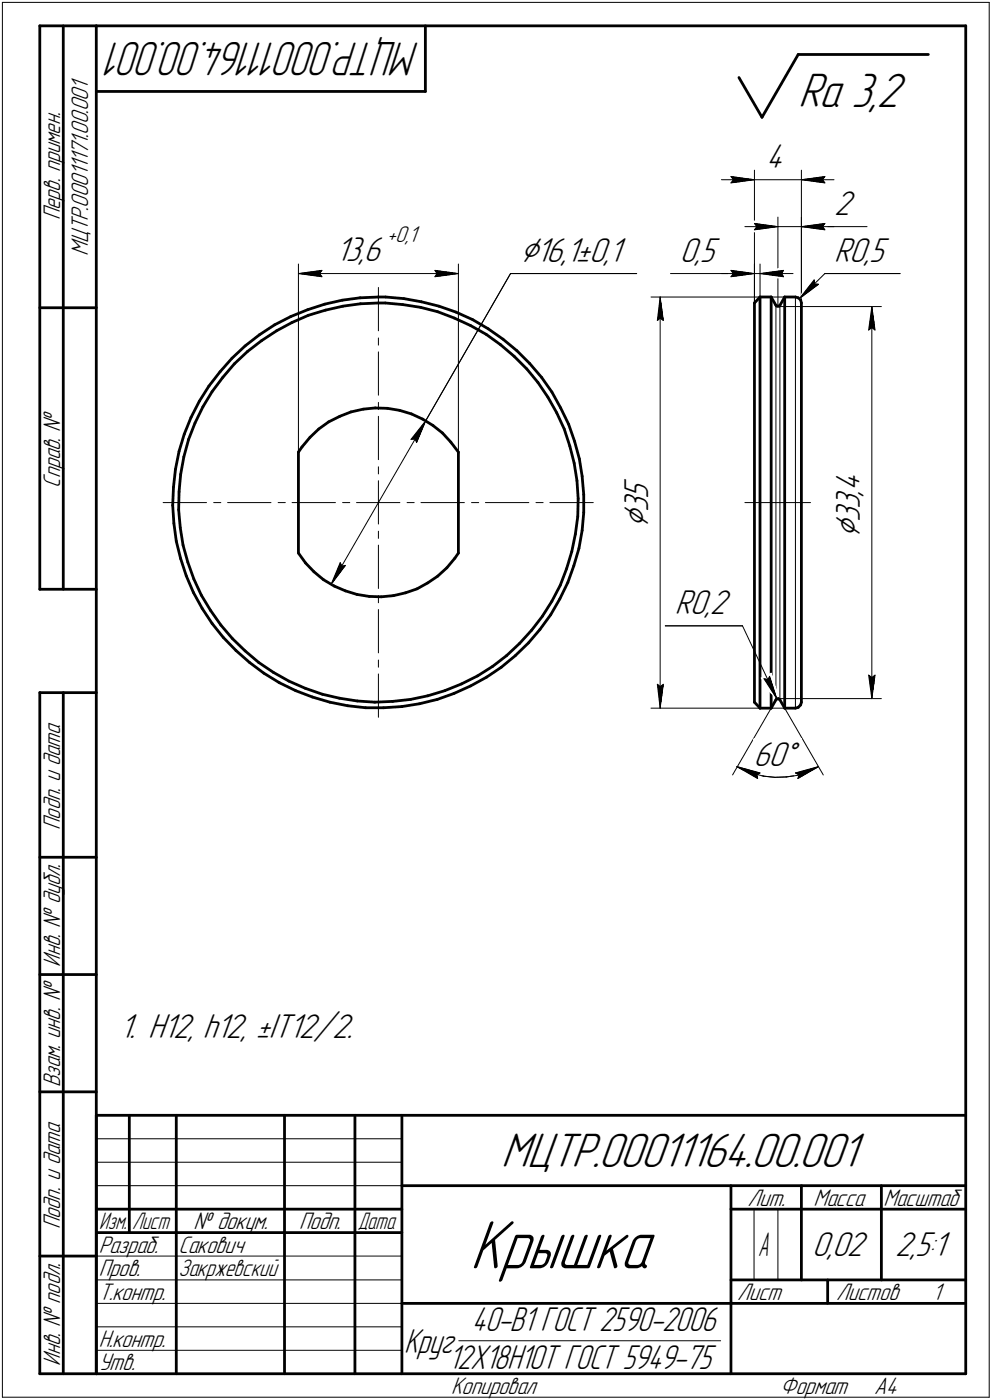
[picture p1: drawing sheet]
<svg xmlns="http://www.w3.org/2000/svg" width="211mm" height="298mm" viewBox="0 0 211 298" stroke-linecap="round" stroke-linejoin="round" font-family="sans-serif">
<defs><g id="words">
<text font-size="15.6" x="100" y="270.1">Крышка</text>
<g font-size="10.9">
<text x="169.8" y="22.8">Ra 3,2</text>
<text x="106.6" y="248.5">МЦТР.00011164.00.001</text>
</g>
<text font-size="10.8" x="89.3" y="9" transform="rotate(-180 89.3 9)">МЦТР.00011164.00.001</text>
<g font-size="8.5">
<text x="110.6" y="55.7">Ç16,1±0,1</text>
<text x="137.9" y="112.4" transform="rotate(-90 137.9 112.4)">Ç</text>
<text x="182.9" y="114.5" transform="rotate(-90 182.9 114.5)">Ç</text>
</g>
<g font-size="7.8">
<text x="163" y="35.7">4</text>
<text x="177.5" y="45.7">2</text>
<text x="71.5" y="55.6">13,6</text>
<text x="144.7" y="55.7">0,5</text>
<text x="177.5" y="55.7">R0,5</text>
<text x="137.9" y="106.2" transform="rotate(-90 137.9 106.2)">5</text>
<text x="182.9" y="105.5" transform="rotate(-90 182.9 105.5)">,</text>
<text x="182.9" y="104.5" transform="rotate(-90 182.9 104.5)">4</text>
<text x="137.9" y="109" transform="rotate(-90 137.9 109)">3</text>
<text x="182.9" y="111.1" transform="rotate(-90 182.9 111.1)">3</text>
<text x="182.9" y="108.3" transform="rotate(-90 182.9 108.3)">3</text>
<text x="143.6" y="130.7">R0,2</text>
<text x="160.4" y="163">60Å</text>
<text x="25.5" y="221">1. H12, h12, ±IT12/2.</text>
<text x="172.8" y="267.5">0,02</text>
<text x="190.5" y="267.5">2,5:1</text>
</g>
<g font-size="7.7">
<text x="86" y="288">Круг</text>
<text x="100.4" y="283.5">40-В1 ГОСТ 2590-2006</text>
<text x="95.4" y="291.6">12Х18Н10Т ГОСТ 5949-75</text>
</g>
<text font-size="7.5" x="161.3" y="267.5">А</text>
<g font-size="5.4">
<text x="12.8" y="46.9" transform="rotate(-90 12.8 46.9)">Перв. примен.</text>
<text x="18.8" y="54.6" transform="rotate(-90 18.8 54.6)">МЦТР.00011171.00.001</text>
<text x="12.8" y="103.8" transform="rotate(-90 12.8 103.8)">Справ. №</text>
<text x="12.8" y="176.7" transform="rotate(-90 12.8 176.7)">Подп. и дата</text>
<text x="12.8" y="205.8" transform="rotate(-90 12.8 205.8)">Инв. № дубл.</text>
<text x="12.8" y="231.6" transform="rotate(-90 12.8 231.6)">Взам. инв. №</text>
<text x="159.1" y="256.8">Лит.</text>
<text x="173.1" y="256.8">Масса</text>
<text x="188" y="256.8">Масштаб</text>
<text x="12.8" y="261.7" transform="rotate(-90 12.8 261.7)">Подп. и дата</text>
<text x="41.2" y="261.8">№ докум.</text>
<text x="63.6" y="261.8">Подп.</text>
<text x="21" y="266.8">Разраб.</text>
<text x="38" y="266.8">Сакович</text>
<text x="21" y="271.8">Пров.</text>
<text x="38" y="271.8">Закржевский</text>
<text x="21" y="276.8">Т.контр.</text>
<text x="156.9" y="276.8">Лист</text>
<text x="177.9" y="276.8">Листов</text>
<text x="198.4" y="276.8">1</text>
<text x="21" y="286.8">Н.контр.</text>
<text x="12.8" y="290.8" transform="rotate(-90 12.8 290.8)">Инв. № подл.</text>
<text x="21" y="291.8">Утв.</text>
<text x="96" y="296.8">Копировал</text>
<text x="166" y="296.8">Формат</text>
<text x="186" y="296.8">A4</text>
</g>
<g font-size="5.3">
<text x="21.1" y="261.8">Изм.</text>
<text x="28.1" y="261.8">Лист</text>
<text x="76.1" y="261.8">Дата</text>
</g>
<text font-size="5.1" x="82.4" y="51.6">+0,1</text>
</g></defs>
<g fill="none" stroke="#000" stroke-width=".59">
<path d="M8.5 5.5v120zM8.5 5.5h12zM13.5 5.5v120zM20.5 5.5v287zM20.5 5.5h185zM20.5 19.5h70zM90.5 5.5v14zM157.2 16.5l4.9 8.5zM169.8 11.6l-7.7 13.4zM169.8 11.6h27.7zM205.5 5.5v287zM8.5 65.5h12z"/>
<path d="M46.8 79.2l-2.4 3zM49.4 76.3l2.8-2.6zM49.4 76.3l-2.6 2.9zM49.9 77.5l2.8-2.7zM49.9 77.5l-2.5 2.8zM52.2 73.7l3-2.4zM52.7 74.8l2.9-2.2zM55.2 71.3l3.2-2.1zM55.6 72.6l3.2-2.2zM58.4 69.2l3.5-1.8zM58.8 70.4l3.3-1.7zM61.9 67.4l3.5-1.4z"/>
<path d="M62.1 68.7l3.5-1.6zM65.4 66l3.7-1.2zM65.6 67.1l3.7-1.1zM69.1 64.8l3.7-.9zM69.3 66l3.7-.8zM72.8 63.9l3.8-.5zM73 65.2l3.7-.5zM76.6 63.4l3.9-.2zM76.7 64.7l3.8-.2zM80.5 64.5h1.5zM80.5 63.2h1.5zM82 64.5l3.7 .4z"/>
<path d="M82 63.2l3.9 .4zM85.7 64.9l3.8 .5zM85.9 63.6l3.8 .7zM89.5 65.4l3.6 1zM89.7 64.3l3.7 .9zM93.1 66.4l3.6 1.3zM93.4 65.2l3.6 1.3zM96.7 67.7l3.5 1.6zM97 66.5l3.6 1.6zM100.2 69.3l3.3 1.9zM100.6 68.1l3.3 1.9zM103.5 71.2l3 2.2z"/>
<path d="M103.9 70l3.1 2.2zM106.5 73.4l2.9 2.5zM107 72.2l3 2.5zM109.4 75.9l2.7 2.7zM110 74.7l2.7 2.7zM112.1 78.6l2.4 2.8zM112.7 77.4l2.5 2.9zM160.5 64.5v85zM161.7 63.2h2.4zM161.7 63.2l-1.2 1.3zM161.7 63.2v87.6zM164.1 63.2l1 1.8z"/>
<path d="M164.1 63.2v87.6zM165.1 65l.3 .2zM165.4 65.2h.4zM165.8 65.2l.1-.2zM167 63.2h2.2zM167 63.2l-1.1 1.8zM167 63.2v87.6zM169.2 63.2l.6 .2zM169.8 63.4l.5 .4zM170.3 63.8l.2 .7zM170.5 64.5v85zM37.3 99.9l-.4 3.8z"/>
<path d="M38.1 96.1l-.8 3.8zM39.1 97.3l-.7 3.7zM39.2 92.5l-1.1 3.6zM40.1 93.6l-1 3.7zM40.6 88.9l-1.4 3.6zM41.5 90.1l-1.4 3.5zM42.4 85.4l-1.8 3.5zM43.2 86.6l-1.7 3.5zM44.4 82.2l-2 3.2zM45.1 83.4l-1.9 3.2zM47.4 80.3l-2.3 3.1zM63.5 96.3v21.5z"/>
<path d="M64.3 95.2l-.8 1.1zM66 93.1l1.8-1.7zM66 93.1l-1.7 2.1zM67.8 91.4l2.1-1.6zM69.9 89.8l2.4-1.2zM72.3 88.6l2.4-.9zM74.7 87.7l2.6-.6zM77.3 87.1l2.5-.2zM79.8 86.9l2.7 .1zM82.5 87l2.5 .4zM85 87.4l2.5 .7zM87.5 88.1l2.4 1.1z"/>
<path d="M89.9 89.2l2.2 1.4zM92.1 90.6l2 1.6zM94.1 92.2l1.8 1.9zM95.9 94.1l1.6 2.2zM97.5 96.3v21.5zM114.5 81.4l2.1 3.2zM115.2 80.3l2.2 3.2zM116.6 84.6l1.8 3.3zM117.4 83.5l1.9 3.4zM118.4 87.9l1.7 3.5zM119.3 86.9l1.7 3.4zM120.1 91.4l1.1 3.6z"/>
<path d="M121 90.3l1.3 3.7zM121.2 95l1 3.6zM122.2 98.6l.6 3.8zM122.3 94l1 3.7zM123.3 97.7l.6 3.7zM36.7 107.6l.3 3.8zM36.9 103.7l-.2 3.9zM37 111.4l.5 3.8zM37.5 115.2l.9 3.8zM38 108.5l.4 3.9zM38.1 104.7l-.1 3.8zM38.4 112.4l.5 3.7z"/>
<path d="M38.4 101l-.3 3.7zM38.4 119l1.2 3.6zM38.9 116.1l1.1 3.6zM40 119.7l1.2 3.6zM63.5 117.8l1.5 2.1zM65 119.9l1.8 1.9zM96.8 118.9l-1.7 2zM97.5 117.8l-.7 1.1zM121.7 117.4l-1.1 3.7zM122.4 113.7l-.7 3.7zM122.8 102.4l.2 3.8zM122.9 110l-.5 3.7z"/>
<path d="M123 106.2l-.1 3.8zM123.2 116.8l-1.1 3.7zM123.9 112.9l-.7 3.9zM123.9 101.4l.3 3.9zM124.2 109.1l-.3 3.8zM124.2 105.3v3.8zM8.5 125.5h12zM39.6 122.6l1.5 3.6zM41.1 126.2l1.9 3.3zM41.2 123.3l1.6 3.4zM42.8 126.7l2 3.3zM43 129.5l2.1 3.3z"/>
<path d="M44.8 130l2.2 3.1zM45.1 132.8l2.4 2.9zM47 133.1l2.4 2.9zM47.5 135.7l2.7 2.8zM49.4 136l2.8 2.6zM50.2 138.5l2.9 2.6zM52.2 138.6l2.8 2.5zM66.8 121.8l2 1.6zM68.8 123.4l2.3 1.4zM71.1 124.8l2.4 1zM73.5 125.8l2.4 .8zM75.9 126.6l2.7 .4z"/>
<path d="M78.6 127l2.5 .1zM81.1 127.1l2.6-.3zM83.7 126.8l2.6-.6zM86.3 126.2l2.4-.8zM88.7 125.4l2.3-1.3zM91 124.1l2.1-1.4zM93.1 122.7l2-1.8zM107.8 139.6l2.8-2.6zM109.6 139.6l2.8-2.7zM113.1 134.2l-2.5 2.8zM114.9 134l-2.5 2.9zM115.4 131.2l-2.3 3z"/>
<path d="M117.2 130.9l-2.3 3.1zM117.4 128l-2 3.2zM119.1 127.5l-1.9 3.4zM119.2 124.6l-1.8 3.4zM120.6 121.1l-1.4 3.5zM120.8 124l-1.7 3.5zM122.1 120.5l-1.3 3.5zM8.5 147.5v145zM8.5 147.5h12zM13.5 147.5v145zM53.1 141.1l3 2.2zM55 141.1l3.2 2.1z"/>
<path d="M56.1 143.3l3.3 2.1zM58.2 143.2l3.3 1.8zM59.4 145.4l3.5 1.7zM61.5 145l3.4 1.6zM62.9 147.1l3.6 1.3zM64.9 146.6l3.7 1.2zM66.5 148.4l3.7 1.1zM68.6 147.8l3.6 .9zM70.2 149.5l3.8 .8zM72.2 148.7l3.8 .6zM74 150.3l3.8 .4zM76 149.3l3.8 .2z"/>
<path d="M77.8 150.7h3.8zM79.8 149.5l3.8-.1zM81.6 150.7l3.9-.2zM83.6 149.4l3.8-.5zM85.5 150.5l3.7-.6zM87.4 148.9l3.6-.7zM89.2 149.9l3.8-1zM91 148.2l3.7-1.1zM93 148.9l3.6-1.2zM94.7 147.1l3.5-1.5zM96.6 147.7l3.6-1.7zM98.2 145.6l3.4-1.7z"/>
<path d="M100.2 146l3.3-1.8zM101.6 143.9l3.2-2zM103.5 144.2l3.2-2.1zM104.8 141.9l3-2.3zM106.7 142.1l2.9-2.5zM160.5 149.5l1.2 1.3zM161.7 150.8h2.4zM165.1 149l-1 1.8zM165.3 148.8h.3zM165.3 148.8l-.2 .2zM165.6 148.8l.3 .2zM165.9 149l1.1 1.8z"/>
<path d="M167 150.8h2.2zM169.2 150.8l.6-.2zM170.3 150.1l-.5 .5zM170.5 149.5l-.2 .6zM8.5 182.5h12zM8.5 207.5h12zM8.5 232.5h12zM20.5 237.5h185zM20.5 237.5v55zM27.5 237.5v25zM37.5 237.5v55zM60.5 237.5v55z"/>
<path d="M75.5 237.5v55zM85.5 237.5v55zM20.5 257.5h65zM85.5 252.5h120zM155.5 252.5v40zM155.5 257.5h15zM170.5 252.5v20zM170.5 257.5h35zM187.5 252.5v20zM8.5 267.5h12zM20.5 262.5h65zM85.5 277.5h70z"/>
<path d="M155.5 277.5h50zM155.5 272.5h50zM176.1 272.5v5zM8.5 292.5h12zM20.5 292.5h185z"/>
</g>
<g fill="none" stroke="#000" stroke-width=".21">
<path d="M.5 .5v297zM.5 .5h210zM210.5 .5v297zM153.5 38.3h7zM155.5 37.6l5 .7zM155.5 37.6l.5 .7zM155.5 38.9l5-.6zM156 38.3l-.5 .6zM160.5 36.2v28.3zM160.5 38.3h10zM170.5 36.2v28.3zM170.5 38.3l5 .6z"/>
<path d="M170.5 38.3l5-.7zM170.5 38.3h7zM175 38.3l.5 .6zM175.5 37.6l-.5 .7zM63.5 56.2v40.1zM63.5 58.3l5-.7zM63.5 58.3l5 .6zM63.5 58.3h34zM68 58.3l.5 .6zM68.5 57.6l-.5 .7zM92.5 58.9l5-.6zM92.5 57.6l.5 .7z"/>
<path d="M92.5 57.6l5 .7zM93 58.3l-.5 .6zM97.5 56.2v40.1zM108.6 58.3l-18 31.3zM108.6 58.3h26.9zM142.7 58.3h12.8zM153.5 58.3h7zM155.5 58.3h5zM155.5 57.6l5 .7zM155.5 57.6l.5 .7zM155.5 58.9l5-.6zM156 58.3l-.5 .6z"/>
<path d="M158.5 48.3h7zM160.5 56.2v8.3zM160.5 47.6l5 .7zM160.5 47.6l.5 .7zM160.5 48.9l5-.6zM160.5 58.3h1.2zM161 48.3l-.5 .6zM161.7 56.2v7zM161.7 58.3l5 .6zM161.7 58.3l5-.7zM161.7 58.3h7zM165.5 46.2v19.1z"/>
<path d="M165.5 48.3h5zM166.3 58.3l.4 .6zM166.7 57.6l-.4 .7zM170.5 48.3h5zM170.5 46.2v18.3zM170.5 48.3l5 .6zM170.5 48.3l5-.7zM170.5 48.3h7zM173.2 59.6l-3.1 4zM173.2 59.6l.1 .9zM175 48.3l.5 .6zM175.5 48.3h9z"/>
<path d="M175.5 58.3h16zM175.5 47.6l-.5 .7zM80.5 61.2v9.2zM80.5 72v1.5zM80.5 74.9v9.3zM138.5 63.2h28.5zM139.9 68.2l.6-.5zM140.5 63.2l.6 5zM140.5 67.7l.6 .5zM140.5 63.2l-.6 5zM140.5 63.2v87.6zM165.1 65v84z"/>
<path d="M165.5 65.3h22zM165.9 65v84zM169.2 63.2v87.6zM170.1 63.6l4.1-3.1zM170.1 63.6l5.4-5.3zM173.3 60.5h.9zM184.8 70.3l.7-.5zM185.5 65.3l.7 5zM185.5 69.8l.7 .5zM185.5 65.3l-.7 5zM185.5 65.3v83.5zM80.5 85.7v1.5z"/>
<path d="M80.5 88.6v9.3zM80.5 99.4v1.5zM87.5 93.6l.8-.1zM88.3 93.5l.3 .7zM90.6 89.6l-2 4.6zM90.6 89.6l-3.1 4zM90.6 89.6l-20.2 34.9zM34.7 107h9.2zM45.5 107h1.5zM48.4 107h9.3zM59.2 107h1.5zM62.1 107h9.3z"/>
<path d="M72.4 119.8l-2 4.7zM72.4 119.8l.3 .8zM72.9 107h1.5zM75.9 107h4.6zM80.5 107h4.6zM80.5 116.1v9.2zM80.5 113.1v1.5zM80.5 107v4.6zM80.5 102.4v4.6zM86.6 107h1.5zM89.6 107h9.2zM100.3 107h1.6z"/>
<path d="M103.3 107h9.2zM114 107h1.6zM117 107h9.2zM158.5 107h14zM72.7 120.6l.8-.2zM73.5 120.4l-3.1 4.1zM80.5 129.8v9.2zM80.5 126.8v1.6zM141.6 133.3h16.4zM158 133.3l7.3 15.5zM80.5 143.5v9.2zM80.5 140.5v1.6z"/>
<path d="M138.5 150.8h28.5zM139.9 145.7l.6 5.1zM139.9 145.7l.6 .5zM140.5 146.2l.6-.5zM141.1 145.7l-.6 5.1zM162.6 144.5l2.7 4.3zM162.6 144.5l.8 .2zM163.7 144l-.3 .7zM163.7 144l1.6 4.8zM164.1 150.8l-8.2 14.2zM165.5 148.8h22zM167 150.8l8.2 14.2z"/>
<path d="M184.8 143.8l.7 5zM184.8 143.8l.7 .5zM185.5 144.3l.7-.5zM186.2 143.8l-.7 5zM156.8 163.2l1.1 .6zM156.8 163.2l4.9 1.4zM156.8 163.2l4.4 2.6zM157.9 163.8l2.2 .9zM160.1 164.7l2.4 .6zM161 165l.7-.4zM161 165l.2 .8zM162.5 165.3l2.3 .2z"/>
<path d="M164.8 165.5l2.5-.1zM167.3 165.4l2.4-.3zM169.2 164.6l.8 .4zM169.2 164.6l5-1.4zM169.7 165.1l2.3-.8zM169.8 165.8l4.4-2.6zM170 165l-.2 .8zM172 164.3l2.2-1.1zM20.5 247.5h65zM20.5 252.5h65zM20.5 242.5h65zM160.4 257.5v15z"/>
<path d="M165.5 257.5v15zM20.5 267.5h65zM20.5 272.5h65zM20.5 277.5h65zM.5 297.5h210zM20.5 282.5h65zM20.5 287.5h65zM97.6 285.5h55.7z"/>
</g>
<g fill="#fff" stroke="#fff" stroke-width=".21">
<path d="M132.2 101.6h7.3zM132.2 101.7h7.3zM132.2 101.8h7.3zM132.2 101.9h7.3zM132.2 101.9h7.3zM132.2 102h7.3zM132.2 102.1h7.3zM132.2 102.2h7.3zM132.2 102.3h7.3zM132.2 102.4h7.3zM132.2 102.4h7.3zM132.2 102.5h7.3zM132.2 102.6h7.3zM132.2 102.7h7.3zM132.2 102.8h7.3zM132.2 102.9h7.3zM132.2 103h7.3zM132.2 103h7.3zM132.2 103.1h7.3zM132.2 103.2h7.3zM132.2 103.3h7.3zM132.2 103.4h7.3zM132.2 103.5h7.3zM132.2 103.5h7.3zM132.2 103.6h7.3zM132.2 103.7h7.3zM132.2 103.8h7.3zM132.2 103.9h7.3zM132.2 104h7.3zM132.2 104.1h7.3zM132.2 104.1h7.3zM132.2 104.2h7.3zM132.2 104.3h7.3zM132.2 104.4h7.3zM132.2 104.5h7.3zM132.2 104.6h7.3zM132.2 104.6h7.3zM132.2 104.7h7.3zM132.2 104.8h7.3zM132.2 104.9h7.3zM132.2 105h7.3zM132.2 105.1h7.3zM132.2 105.2h7.3zM132.2 105.2h7.3zM132.2 105.3h7.3zM132.2 105.4h7.3zM132.2 105.5h7.3zM132.2 105.6h7.3zM132.2 105.7h7.3zM132.2 105.7h7.3zM132.2 105.8h7.3zM132.2 105.9h7.3zM132.2 106h7.3zM132.2 106.1h7.3zM132.2 106.2h7.3zM132.2 106.3h7.3zM132.2 106.3h7.3zM132.2 106.4h7.3zM132.2 106.5h7.3zM132.2 106.6h7.3zM132.2 106.7h7.3zM132.2 106.8h7.3zM132.2 106.8h7.3zM132.2 106.9h7.3zM132.2 107h7.3zM132.2 107.1h7.3zM132.2 107.2h7.3zM132.2 107.3h7.3zM132.2 107.4h7.3zM132.2 107.4h7.3zM132.2 107.5h7.3zM132.2 107.6h7.3zM132.2 107.7h7.3zM132.2 107.8h7.3zM132.2 107.9h7.3zM132.2 107.9h7.3zM132.2 108h7.3zM132.2 108.1h7.3zM132.2 108.2h7.3zM132.2 108.3h7.3zM132.2 108.4h7.3zM132.2 108.5h7.3zM132.2 108.5h7.3zM132.2 108.6h7.3zM132.2 108.7h7.3zM132.2 108.8h7.3zM132.2 108.9h7.3zM132.2 109h7.3zM132.2 109.1h7.3zM132.2 109.1h7.3zM132.2 109.2h7.3zM132.2 109.3h7.3zM132.2 109.4h7.3zM132.2 109.5h7.3zM132.2 109.6h7.3zM132.2 109.6h7.3zM132.2 109.7h7.3zM132.2 109.8h7.3zM132.2 109.9h7.3zM132.2 110h7.3zM132.2 110.1h7.3zM132.2 110.2h7.3zM132.2 110.2h7.3zM132.2 110.3h7.3zM132.2 110.4h7.3zM132.2 110.5h7.3zM132.2 110.6h7.3zM132.2 110.7h7.3zM132.2 110.7h7.3zM132.2 110.8h7.3zM132.2 110.9h7.3zM132.2 111h7.3zM132.2 111.1h7.3zM132.2 111.2h7.3zM132.2 111.3h7.3zM132.2 111.3h7.3zM132.2 111.4h7.3zM132.2 111.5h7.3zM132.2 111.6h7.3zM132.2 111.7h7.3zM132.2 111.8h7.3zM132.2 111.8h7.3zM132.2 111.9h7.3zM132.2 112h7.3zM132.2 112.1h7.3zM132.2 112.2h7.3zM132.2 112.3h7.3zM132.2 112.4h7.3z"/>
<path d="M140.4 63.5h.2zM140.4 63.6h.2zM140.4 63.7h.3zM140.3 63.8h.4zM140.3 63.8h.4zM140.2 63.9h.6zM140.2 64h.6zM140.2 64.1h.7zM140.1 64.2h.8zM140.1 64.3h.9zM140.1 64.3h.9zM140 64.4h1zM140 64.5h1.1zM140 64.6h1.1zM140 64.7h1.1zM140 64.8h1.1zM139.9 64.9h1.3zM139.9 64.9h1.3zM139.8 65h1.4zM139.8 65.1h1.5zM139.8 65.2h1.5zM139.8 65.3h1.5zM139.8 65.4h1.5zM139.8 65.4h1.5zM139.8 65.5h1.5zM139.8 65.6h1.5zM139.7 65.7h1.7zM139.7 65.8h1.7zM139.7 65.9h1.7zM139.7 66h1.7zM139.7 66h1.7zM139.7 66.1h1.7zM139.7 66.2h1.7zM139.6 66.3h1.9zM139.6 66.4h1.9zM139.6 66.5h1.9zM139.6 66.5h1.9zM139.6 66.6h1.9zM139.6 66.7h1.9zM139.6 66.8h1.9zM139.5 66.9h2zM139.5 67h2.1zM139.5 67.1h2.1zM139.5 67.1h2.1zM139.5 67.2h2.1zM139.5 67.3h2.1zM139.5 67.4h2.1zM139.5 67.5h2.1zM139.4 67.6h2.2zM139.4 67.6h2.2zM139.4 67.7h2.2zM139.4 67.8h2.2zM139.4 67.9h2.2zM139.4 68h2.2zM139.4 68.1h2.2zM139.4 68.2h2.3zM139.4 68.2h2.3zM139.4 68.3h2.3zM139.4 68.4h2.3zM139.4 68.5h2.3zM139.4 68.6h2.3zM139.4 68.7h2.3z"/>
<path d="M139.3 145.3h2.4zM139.4 145.4h2.3zM139.4 145.5h2.3zM139.4 145.5h2.3zM139.4 145.6h2.3zM139.4 145.7h2.3zM139.4 145.8h2.3zM139.4 145.9h2.3zM139.4 146h2.2zM139.4 146h2.2zM139.4 146.1h2.2zM139.4 146.2h2.2zM139.4 146.3h2.2zM139.4 146.4h2.2zM139.4 146.5h2.2zM139.5 146.6h2.1zM139.5 146.6h2.1zM139.5 146.7h2.1zM139.5 146.8h2.1zM139.5 146.9h2.1zM139.5 147h2.1zM139.5 147.1h2.1zM139.6 147.2h1.9zM139.6 147.2h1.9zM139.6 147.3h1.9zM139.6 147.4h1.9zM139.6 147.5h1.9zM139.6 147.6h1.9zM139.6 147.7h1.9zM139.7 147.7h1.7zM139.7 147.8h1.7zM139.7 147.9h1.7zM139.7 148h1.7zM139.7 148.1h1.7zM139.7 148.2h1.7zM139.7 148.3h1.7zM139.8 148.3h1.5zM139.8 148.4h1.5zM139.8 148.5h1.5zM139.8 148.6h1.5zM139.8 148.7h1.5zM139.8 148.8h1.5zM139.8 148.8h1.5zM139.8 148.9h1.4zM139.9 149h1.3zM139.9 149.1h1.3zM140 149.2h1.1zM140 149.3h1.1zM140 149.4h1.1zM140 149.4h1.1zM140 149.5h1.1zM140 149.6h1zM140.1 149.7h.9zM140.1 149.8h.8zM140.1 149.9h.8zM140.2 149.9h.7zM140.2 150h.6zM140.3 150.1h.5zM140.3 150.2h.4zM140.3 150.3h.4zM140.4 150.4h.3zM140.4 150.5h.2zM140.4 150.5h.2z"/>
<path d="M177.2 99.5h7.3zM177.2 99.6h7.3zM177.2 99.7h7.3zM177.2 99.7h7.3zM177.2 99.8h7.3zM177.2 99.9h7.3zM177.2 100h7.3zM177.2 100.1h7.3zM177.2 100.2h7.3zM177.2 100.2h7.3zM177.2 100.3h7.3zM177.2 100.4h7.3zM177.2 100.5h7.3zM177.2 100.6h7.3zM177.2 100.7h7.3zM177.2 100.8h7.3zM177.2 100.8h7.3zM177.2 100.9h7.3zM177.2 101h7.3zM177.2 101.1h7.3zM177.2 101.2h7.3zM177.2 101.3h7.3zM177.2 101.3h7.3zM177.2 101.4h7.3zM177.2 101.5h7.3zM177.2 101.6h7.3zM177.2 101.7h7.3zM177.2 101.8h7.3zM177.2 101.9h7.3zM177.2 101.9h7.3zM177.2 102h7.3zM177.2 102.1h7.3zM177.2 102.2h7.3zM177.2 102.3h7.3zM177.2 102.4h7.3zM177.2 102.4h7.3zM177.2 102.5h7.3zM177.2 102.6h7.3zM177.2 102.7h7.3zM177.2 102.8h7.3zM177.2 102.9h7.3zM177.2 103h7.3zM177.2 103h7.3zM177.2 103.1h7.3zM177.2 103.2h7.3zM177.2 103.3h7.3zM177.2 103.4h7.3zM177.2 103.5h7.3zM177.2 103.5h7.3zM177.2 103.6h7.3zM177.2 103.7h7.3zM177.2 103.8h7.3zM177.2 103.9h7.3zM177.2 104h7.3zM177.2 104.1h7.3zM177.2 104.1h7.3zM177.2 104.2h7.3zM177.2 104.3h7.3zM177.2 104.4h7.3zM177.2 104.5h7.3zM177.2 104.6h7.3zM177.2 104.6h7.3zM177.2 104.7h7.3zM177.2 104.8h7.3zM177.2 104.9h7.3zM177.2 105h7.3zM177.2 105.1h7.3zM177.2 105.2h7.3zM177.2 105.2h7.3zM177.2 105.3h7.3zM177.2 105.4h7.3zM177.2 105.5h7.3zM177.2 105.6h7.3zM177.2 105.7h7.3zM177.2 105.7h7.3zM177.2 105.8h7.3zM177.2 105.9h7.3zM177.2 106h7.3zM177.2 106.1h7.3zM177.2 106.2h7.3zM177.2 106.3h7.3zM177.2 106.3h7.3zM177.2 106.4h7.3zM177.2 106.5h7.3zM177.2 106.6h7.3zM177.2 106.7h7.3zM177.2 106.8h7.3zM177.2 106.8h7.3zM177.2 106.9h7.3zM177.2 107h7.3zM177.2 107.1h7.3zM177.2 107.2h7.3zM177.2 107.3h7.3zM177.2 107.4h7.3zM177.2 107.4h7.3zM177.2 107.5h7.3zM177.2 107.6h7.3zM177.2 107.7h7.3zM177.2 107.8h7.3zM177.2 107.9h7.3zM177.2 107.9h7.3zM177.2 108h7.3zM177.2 108.1h7.3zM177.2 108.2h7.3zM177.2 108.3h7.3zM177.2 108.4h7.3zM177.2 108.5h7.3zM177.2 108.5h7.3zM177.2 108.6h7.3zM177.2 108.7h7.3zM177.2 108.8h7.3zM177.2 108.9h7.3zM177.2 109h7.3zM177.2 109.1h7.3zM177.2 109.1h7.3zM177.2 109.2h7.3zM177.2 109.3h7.3zM177.2 109.4h7.3zM177.2 109.5h7.3zM177.2 109.6h7.3zM177.2 109.6h7.3zM177.2 109.7h7.3zM177.2 109.8h7.3zM177.2 109.9h7.3zM177.2 110h7.3zM177.2 110.1h7.3zM177.2 110.2h7.3zM177.2 110.2h7.3zM177.2 110.3h7.3zM177.2 110.4h7.3zM177.2 110.5h7.3zM177.2 110.6h7.3zM177.2 110.7h7.3zM177.2 110.7h7.3zM177.2 110.8h7.3zM177.2 110.9h7.3zM177.2 111h7.3zM177.2 111.1h7.3zM177.2 111.2h7.3zM177.2 111.3h7.3zM177.2 111.3h7.3zM177.2 111.4h7.3zM177.2 111.5h7.3zM177.2 111.6h7.3zM177.2 111.7h7.3zM177.2 111.8h7.3zM177.2 111.8h7.3zM177.2 111.9h7.3zM177.2 112h7.3zM177.2 112.1h7.3zM177.2 112.2h7.3zM177.2 112.3h7.3zM177.2 112.4h7.3zM177.2 112.4h7.3zM177.2 112.5h7.3zM177.2 112.6h7.3zM177.2 112.7h7.3zM177.2 112.8h7.3zM177.2 112.9h7.3zM177.2 112.9h7.3zM177.2 113h7.3zM177.2 113.1h7.3zM177.2 113.2h7.3zM177.2 113.3h7.3zM177.2 113.4h7.3zM177.2 113.5h7.3zM177.2 113.5h7.3zM177.2 113.6h7.3zM177.2 113.7h7.3zM177.2 113.8h7.3zM177.2 113.9h7.3zM177.2 114h7.3zM177.2 114h7.3zM177.2 114.1h7.3zM177.2 114.2h7.3zM177.2 114.3h7.3zM177.2 114.4h7.3zM177.2 114.5h7.3z"/>
<path d="M185.4 65.5h.3zM185.4 65.6h.3zM185.3 65.7h.5zM185.3 65.8h.5zM185.3 65.9h.5zM185.3 66h.5zM185.3 66h.5zM185.2 66.1h.7zM185.2 66.2h.7zM185.1 66.3h.9zM185.1 66.4h.9zM185 66.5h1zM185 66.5h1.1zM185 66.6h1.1zM184.9 66.7h1.3zM184.9 66.8h1.3zM184.8 66.9h1.5zM184.8 67h1.5zM184.7 67.1h1.6zM184.7 67.1h1.7zM184.7 67.2h1.7zM184.7 67.3h1.7zM184.7 67.4h1.7zM184.7 67.5h1.7zM184.7 67.6h1.7zM184.7 67.6h1.7zM184.7 67.7h1.7zM184.7 67.8h1.7zM184.7 67.9h1.7zM184.7 68h1.7zM184.7 68.1h1.7zM184.7 68.2h1.7zM184.7 68.2h1.7zM184.6 68.3h1.8zM184.6 68.4h1.8zM184.6 68.5h1.8zM184.6 68.6h1.9zM184.6 68.7h1.9zM184.6 68.7h1.9zM184.6 68.8h1.9zM184.5 68.9h2zM184.5 69h2zM184.5 69.1h2zM184.5 69.2h2zM184.5 69.3h2zM184.5 69.3h2.1zM184.5 69.4h2.1zM184.5 69.5h2.1zM184.4 69.6h2.2zM184.4 69.7h2.2zM184.4 69.8h2.2zM184.4 69.8h2.2zM184.4 69.9h2.2zM184.4 70h2.2zM184.4 70.1h2.3zM184.3 70.2h2.4zM184.3 70.3h2.4zM184.3 70.4h2.4zM184.3 70.4h2.4zM184.3 70.5h2.4zM184.3 70.6h2.4zM184.3 70.7h2.4z"/>
<path d="M184.2 143.3h2.5zM184.3 143.3h2.4zM184.3 143.4h2.4zM184.3 143.5h2.4zM184.3 143.6h2.4zM184.3 143.7h2.4zM184.3 143.8h2.4zM184.3 143.8h2.4zM184.4 143.9h2.3zM184.4 144h2.2zM184.4 144.1h2.2zM184.4 144.2h2.2zM184.4 144.3h2.2zM184.4 144.4h2.2zM184.4 144.4h2.2zM184.5 144.5h2.1zM184.5 144.6h2.1zM184.5 144.7h2.1zM184.5 144.8h2zM184.5 144.9h2zM184.5 144.9h2zM184.5 145h2zM184.5 145.1h2zM184.6 145.2h1.9zM184.6 145.3h1.9zM184.6 145.4h1.9zM184.6 145.5h1.9zM184.6 145.5h1.8zM184.6 145.6h1.8zM184.6 145.7h1.8zM184.7 145.8h1.7zM184.7 145.9h1.7zM184.7 146h1.7zM184.7 146h1.7zM184.7 146.1h1.7zM184.7 146.2h1.7zM184.7 146.3h1.7zM184.7 146.4h1.7zM184.7 146.5h1.7zM184.7 146.6h1.7zM184.7 146.6h1.7zM184.7 146.7h1.7zM184.7 146.8h1.7zM184.7 146.9h1.7zM184.7 147h1.6zM184.8 147.1h1.5zM184.8 147.2h1.5zM184.9 147.2h1.3zM184.9 147.3h1.3zM185 147.4h1.1zM185 147.5h1.1zM185 147.6h1zM185.1 147.7h.9zM185.1 147.7h.9zM185.2 147.8h.7zM185.2 147.9h.7zM185.3 148h.5zM185.3 148.1h.5zM185.3 148.2h.5zM185.3 148.3h.5zM185.3 148.3h.5zM185.4 148.4h.3zM185.4 148.5h.3z"/>
<path d="M163 30.1h5zM163 30.2h5zM163 30.3h5zM163 30.4h5zM163 30.5h5zM163 30.6h5zM163 30.6h5zM163 30.7h5zM163 30.8h5zM163 30.9h5zM163 31h5zM163 31.1h5zM163 31.2h5zM163 31.2h5zM163 31.3h5zM163 31.4h5zM163 31.5h5zM163 31.6h5zM163 31.7h5zM163 31.7h5zM163 31.8h5zM163 31.9h5zM163 32h5zM163 32.1h5zM163 32.2h5zM163 32.3h5zM163 32.3h5zM163 32.4h5zM163 32.5h5zM163 32.6h5zM163 32.7h5zM163 32.8h5zM163 32.9h5zM163 32.9h5zM163 33h5zM163 33.1h5zM163 33.2h5zM163 33.3h5zM163 33.4h5zM163 33.4h5zM163 33.5h5zM163 33.6h5zM163 33.7h5zM163 33.8h5zM163 33.9h5zM163 34h5zM163 34h5zM163 34.1h5zM163 34.2h5zM163 34.3h5zM163 34.4h5zM163 34.5h5zM163 34.5h5zM163 34.6h5zM163 34.7h5zM163 34.8h5zM163 34.9h5zM163 35h5zM163 35.1h5zM163 35.1h5zM163 35.2h5zM163 35.3h5zM163 35.4h5zM163 35.5h5zM163 35.6h5zM163 35.6h5zM163 35.7h5zM163 35.8h5zM163 35.9h5zM163 36h5zM163 36.1h5zM163 36.2h5zM163 36.2h5zM163 36.3h5zM163 36.4h5zM163 36.5h5zM163 36.6h5zM163 36.7h5zM163 36.7h5zM163 36.8h5zM163 36.9h5zM163 37h5zM163 37.1h5zM163 37.2h5z"/>
<path d="M155 37.1h.7zM155 37.2h1.3zM155 37.3h1.9zM155 37.3h2.6zM155 37.4h3.2zM155 37.5h3.7zM155 37.6h4zM155 37.7h4.2zM155 37.8h4.3zM155 37.8h4.6zM155 37.9h4.8zM155 38h4.9zM155 38.1h5.2zM155 38.2h5.4zM155 38.3h5.5zM155 38.4h5.4zM155 38.4h5.2zM155 38.5h4.9zM155 38.6h4.8zM155 38.7h4.6zM155 38.8h4.3zM155 38.9h4.2zM155 38.9h4zM155 39h3.7zM155 39.1h3.1zM155 39.2h2.3zM155 39.3h1.5zM155 39.4h.8z"/>
<path d="M175.4 37.1h.6zM174.8 37.2h1.2zM174.2 37.3h1.8zM173.6 37.3h2.4zM173 37.4h3zM172.3 37.5h3.7zM172.1 37.6h3.9zM172 37.7h4zM171.7 37.8h4.3zM171.5 37.8h4.5zM171.4 37.9h4.6zM171.1 38h4.9zM170.9 38.1h5.1zM170.8 38.2h5.2zM170.5 38.3h5.5zM170.8 38.4h5.2zM170.9 38.4h5.1zM171.1 38.5h4.9zM171.4 38.6h4.6zM171.5 38.7h4.5zM171.7 38.8h4.3zM172 38.9h4zM172.1 38.9h3.9zM172.3 39h3.7zM173.1 39.1h2.9zM173.8 39.2h2.2zM174.6 39.3h1.4zM175.3 39.4h.7z"/>
<path d="M177.5 40.1h5zM177.5 40.2h5zM177.5 40.3h5zM177.5 40.4h5zM177.5 40.5h5zM177.5 40.6h5zM177.5 40.6h5zM177.5 40.7h5zM177.5 40.8h5zM177.5 40.9h5zM177.5 41h5zM177.5 41.1h5zM177.5 41.1h5zM177.5 41.2h5zM177.5 41.3h5zM177.5 41.4h5zM177.5 41.5h5zM177.5 41.6h5zM177.5 41.7h5zM177.5 41.7h5zM177.5 41.8h5zM177.5 41.9h5zM177.5 42h5zM177.5 42.1h5zM177.5 42.2h5zM177.5 42.2h5zM177.5 42.3h5zM177.5 42.4h5zM177.5 42.5h5zM177.5 42.6h5zM177.5 42.7h5zM177.5 42.8h5zM177.5 42.8h5zM177.5 42.9h5zM177.5 43h5zM177.5 43.1h5zM177.5 43.2h5zM177.5 43.3h5zM177.5 43.3h5zM177.5 43.4h5zM177.5 43.5h5zM177.5 43.6h5zM177.5 43.7h5zM177.5 43.8h5zM177.5 43.9h5zM177.5 43.9h5zM177.5 44h5zM177.5 44.1h5zM177.5 44.2h5zM177.5 44.3h5zM177.5 44.4h5zM177.5 44.4h5zM177.5 44.5h5zM177.5 44.6h5zM177.5 44.7h5zM177.5 44.8h5zM177.5 44.9h5zM177.5 45h5zM177.5 45h5zM177.5 45.1h5zM177.5 45.2h5zM177.5 45.3h5zM177.5 45.4h5zM177.5 45.5h5zM177.5 45.6h5zM177.5 45.6h5zM177.5 45.7h5zM177.5 45.8h5zM177.5 45.9h5zM177.5 46h5zM177.5 46.1h5zM177.5 46.1h5zM177.5 46.2h5zM177.5 46.3h5zM177.5 46.4h5zM177.5 46.5h5zM177.5 46.6h5zM177.5 46.7h5zM177.5 46.7h5zM177.5 46.8h5zM177.5 46.9h5zM177.5 47h5zM177.5 47.1h5zM177.5 47.2h5z"/>
<path d="M160 47.1h.7zM160 47.2h1.3zM160 47.2h1.9zM160 47.3h2.6zM160 47.4h3.2zM160 47.5h3.7zM160 47.6h4zM160 47.7h4.2zM160 47.8h4.3zM160 47.8h4.6zM160 47.9h4.8zM160 48h4.9zM160 48.1h5.2zM160 48.2h5.4zM160 48.3h5.5zM160 48.3h5.4zM160 48.4h5.2zM160 48.5h4.9zM160 48.6h4.8zM160 48.7h4.6zM160 48.8h4.3zM160 48.9h4.2zM160 48.9h4zM160 49h3.7zM160 49.1h3.1zM160 49.2h2.3zM160 49.3h1.5zM160 49.4h.8z"/>
<path d="M175.4 47.1h.6zM174.8 47.2h1.2zM174.2 47.2h1.8zM173.6 47.3h2.4zM173 47.4h3zM172.3 47.5h3.7zM172.1 47.6h3.9zM172 47.7h4zM171.7 47.8h4.3zM171.5 47.8h4.5zM171.4 47.9h4.6zM171.1 48h4.9zM170.9 48.1h5.1zM170.8 48.2h5.2zM170.5 48.3h5.5zM170.8 48.3h5.2zM170.9 48.4h5.1zM171.1 48.5h4.9zM171.4 48.6h4.6zM171.5 48.7h4.5zM171.7 48.8h4.3zM172 48.9h4zM172.1 48.9h3.9zM172.3 49h3.7zM173.1 49.1h2.9zM173.8 49.2h2.2zM174.6 49.3h1.4zM175.3 49.4h.7z"/>
<path d="M144.7 50.1h8.8zM144.7 50.2h8.8zM144.7 50.3h8.8zM144.7 50.4h8.8zM144.7 50.5h8.8zM144.7 50.5h8.8zM144.7 50.6h8.8zM144.7 50.7h8.8zM144.7 50.8h8.8zM144.7 50.9h8.8zM144.7 51h8.8zM144.7 51.1h8.8zM144.7 51.1h8.8zM144.7 51.2h8.8zM144.7 51.3h8.8zM144.7 51.4h8.8zM144.7 51.5h8.8zM144.7 51.6h8.8zM144.7 51.6h8.8zM144.7 51.7h8.8zM144.7 51.8h8.8zM144.7 51.9h8.8zM144.7 52h8.8zM144.7 52.1h8.8zM144.7 52.2h8.8zM144.7 52.2h8.8zM144.7 52.3h8.8zM144.7 52.4h8.8zM144.7 52.5h8.8zM144.7 52.6h8.8zM144.7 52.7h8.8zM144.7 52.7h8.8zM144.7 52.8h8.8zM144.7 52.9h8.8zM144.7 53h8.8zM144.7 53.1h8.8zM144.7 53.2h8.8zM144.7 53.3h8.8zM144.7 53.3h8.8zM144.7 53.4h8.8zM144.7 53.5h8.8zM144.7 53.6h8.8zM144.7 53.7h8.8zM144.7 53.8h8.8zM144.7 53.8h8.8zM144.7 53.9h8.8zM144.7 54h8.8zM144.7 54.1h8.8zM144.7 54.2h8.8zM144.7 54.3h8.8zM144.7 54.4h8.8zM144.7 54.4h8.8zM144.7 54.5h8.8zM144.7 54.6h8.8zM144.7 54.7h8.8zM144.7 54.8h8.8zM144.7 54.9h8.8zM144.7 54.9h8.8zM144.7 55h8.8zM144.7 55.1h8.8zM144.7 55.2h8.8zM144.7 55.3h8.8zM144.7 55.4h8.8zM144.7 55.5h8.8zM144.7 55.5h8.8zM144.7 55.6h8.8zM144.7 55.7h8.8zM144.7 55.8h8.8zM144.7 55.9h8.8zM144.7 56h8.8zM144.7 56h8.8zM144.7 56.1h8.8zM144.7 56.2h8.8zM144.7 56.3h8.8zM144.7 56.4h8.8zM144.7 56.5h8.8zM144.7 56.6h8.8zM144.7 56.6h8.8zM144.7 56.7h8.8zM144.7 56.8h8.8zM144.7 56.9h8.8zM144.7 57h8.8zM144.7 57.1h8.8zM144.7 57.1h8.8z"/>
<path d="M155 57.1h.7zM155 57.1h1.3zM155 57.2h1.9zM155 57.3h2.6zM155 57.4h3.2zM155 57.5h3.7zM155 57.6h4zM155 57.7h4.2zM155 57.7h4.3zM155 57.8h4.6zM155 57.9h4.8zM155 58h4.9zM155 58.1h5.2zM155 58.2h5.4zM155 58.3h5.5zM155 58.3h5.4zM155 58.4h5.2zM155 58.5h4.9zM155 58.6h4.8zM155 58.7h4.6zM155 58.8h4.3zM155 58.8h4.2zM155 58.9h4zM155 59h3.7zM155 59.1h3.1zM155 59.2h2.3zM155 59.3h1.5zM155 59.4h.8z"/>
<path d="M166.6 57.1h.6zM166 57.1h1.2zM165.4 57.2h1.8zM164.8 57.3h2.4zM164.3 57.4h2.9zM163.6 57.5h3.6zM163.4 57.6h3.8zM163.2 57.7h4zM163 57.7h4.2zM162.8 57.8h4.4zM162.6 57.9h4.6zM162.4 58h4.8zM162.1 58.1h5.1zM162 58.2h5.2zM161.7 58.3h5.5zM162 58.3h5.2zM162.1 58.4h5.1zM162.4 58.5h4.8zM162.6 58.6h4.6zM162.8 58.7h4.4zM163 58.8h4.2zM163.2 58.8h4zM163.4 58.9h3.8zM163.6 59h3.6zM164.3 59.1h2.9zM165.1 59.2h2.1zM165.8 59.3h1.4zM166.5 59.4h.7z"/>
<path d="M160.4 157.3h10.2zM160.4 157.4h10.2zM160.4 157.5h10.2zM160.4 157.6h10.2zM160.4 157.6h10.2zM160.4 157.7h10.2zM160.4 157.8h10.2zM160.4 157.9h10.2zM160.4 158h10.2zM160.4 158.1h10.2zM160.4 158.2h10.2zM160.4 158.2h10.2zM160.4 158.3h10.2zM160.4 158.4h10.2zM160.4 158.5h10.2zM160.4 158.6h10.2zM160.4 158.7h10.2zM160.4 158.7h10.2zM160.4 158.8h10.2zM160.4 158.9h10.2zM160.4 159h10.2zM160.4 159.1h10.2zM160.4 159.2h10.2zM160.4 159.3h10.2zM160.4 159.3h10.2zM160.4 159.4h10.2zM160.4 159.5h10.2zM160.4 159.6h10.2zM160.4 159.7h10.2zM160.4 159.8h10.2zM160.4 159.9h10.2zM160.4 159.9h10.2zM160.4 160h10.2zM160.4 160.1h10.2zM160.4 160.2h10.2zM160.4 160.3h10.2zM160.4 160.4h10.2zM160.4 160.4h10.2zM160.4 160.5h10.2zM160.4 160.6h10.2zM160.4 160.7h10.2zM160.4 160.8h10.2zM160.4 160.9h10.2zM160.4 161h10.2zM160.4 161h10.2zM160.4 161.1h10.2zM160.4 161.2h10.2zM160.4 161.3h10.2zM160.4 161.4h10.2zM160.4 161.5h10.2zM160.4 161.5h10.2zM160.4 161.6h10.2zM160.4 161.7h10.2zM160.4 161.8h10.2zM160.4 161.9h10.2zM160.4 162h10.2zM160.4 162.1h10.2zM160.4 162.1h10.2zM160.4 162.2h10.2zM160.4 162.3h10.2zM160.4 162.4h10.2zM160.4 162.5h10.2zM160.4 162.6h10.2zM160.4 162.6h10.2zM160.4 162.7h10.2zM160.4 162.8h10.2zM160.4 162.9h10.2zM160.4 163h10.2zM160.4 163.1h10.2zM160.4 163.2h10.2zM160.4 163.2h10.2zM160.4 163.3h10.2zM160.4 163.4h10.2zM160.4 163.5h10.2zM160.4 163.6h10.2zM160.4 163.7h10.2zM160.4 163.7h10.2zM160.4 163.8h10.2zM160.4 163.9h10.2zM160.4 164h10.2zM160.4 164.1h10.2zM160.4 164.2h10.2zM160.4 164.3h10.2zM160.4 164.3h10.2zM160.4 164.4h10.2zM160.4 164.5h10.2z"/>
<path d="M172.2 163.2h2zM172 163.3h2.1zM171.6 163.4h2.4zM171.4 163.5h2.5zM171 163.6h2.8zM170.8 163.7h2.9zM170.4 163.7h3.3zM170.1 163.8h3.5zM169.8 163.9h3.7zM169.5 164h3.9zM169.2 164.1h4.1zM168.9 164.2h4.3zM168.6 164.3h4.5zM168.7 164.3h4.4zM168.7 164.4h4.3zM168.7 164.5h4.2zM168.7 164.6h4.1zM168.8 164.7h3.9zM168.8 164.8h3.8zM168.9 164.8h3.5zM168.9 164.9h3.4zM169 165h3.1zM169 165.1h3zM169.1 165.2h2.7zM169.1 165.3h2.6zM169.1 165.4h2.4zM169.2 165.4h2.2zM169.2 165.5h2zM169.2 165.6h1.9zM169.2 165.7h1.7zM169.3 165.8h1.5zM169.3 165.9h1.4zM169.4 165.9h1.1zM169.4 166h.9zM169.5 166.1h.7zM169.5 166.2h.6zM169.6 166.3h.3zM169.6 166.4h.2z"/>
<path d="M156.8 163.2h1.9zM157 163.3h2.1zM157.1 163.4h2.3zM157.1 163.5h2.6zM157.2 163.6h2.8zM157.3 163.7h3zM157.4 163.7h3.2zM157.5 163.8h3.5zM157.6 163.9h3.6zM157.6 164h3.9zM157.7 164.1h4.1zM157.8 164.2h4.3zM157.9 164.3h4.5zM158 164.3h4.4zM158.1 164.4h4.3zM158.2 164.5h4.1zM158.2 164.6h4.1zM158.4 164.7h3.8zM158.6 164.8h3.6zM158.7 164.8h3.4zM158.8 164.9h3.3zM159 165h3.1zM159.2 165.1h2.9zM159.3 165.2h2.7zM159.4 165.3h2.6zM159.6 165.4h2.3zM159.8 165.4h2.1zM159.9 165.5h2zM160 165.6h1.8zM160.2 165.7h1.6zM160.4 165.8h1.4zM160.4 165.9h1.3zM160.6 165.9h1.1zM160.8 166h.8zM161 166.1h.6zM161 166.2h.6zM161.2 166.3h.3zM161.4 166.4h.1z"/>
<path d="M164 143.3h.2zM163.8 143.4h.4zM163.7 143.5h.5zM163.5 143.6h.8zM163.3 143.7h1zM163.2 143.8h1.1zM163 143.8h1.3zM162.8 143.9h1.5zM162.6 144h1.7zM162.5 144.1h1.9zM162.3 144.2h2.1zM162.1 144.3h2.3zM161.9 144.4h2.5zM162 144.4h2.5zM162.1 144.5h2.4zM162.1 144.6h2.4zM162.1 144.7h2.5zM162.2 144.8h2.4zM162.2 144.9h2.4zM162.3 144.9h2.4zM162.3 145h2.4zM162.4 145.1h2.3zM162.5 145.2h2.2zM162.5 145.3h2.3zM162.6 145.4h2.2zM162.6 145.5h2.2zM162.6 145.5h2.2zM162.7 145.6h2.1zM162.7 145.7h2.1zM162.8 145.8h2.1zM162.9 145.9h2zM162.9 146h2zM163 146h1.9zM163.1 146.1h1.9zM163.1 146.2h1.9zM163.2 146.3h1.8zM163.2 146.4h1.9zM163.2 146.5h1.9zM163.3 146.6h1.8zM163.3 146.6h1.9zM163.4 146.7h1.8zM163.5 146.8h1.7zM163.5 146.9h1.7zM163.6 147h1.7zM163.6 147.1h1.7zM163.7 147.2h1.6zM163.7 147.2h1.6zM163.7 147.3h1.6zM163.8 147.4h1.5zM163.8 147.5h1.5zM164 147.6h1.3zM164.1 147.7h1.2zM164.2 147.7h1.1zM164.3 147.8h1zM164.3 147.9h1zM164.4 148h.9zM164.5 148.1h.8zM164.7 148.2h.6zM164.8 148.3h.5zM164.8 148.3h.5zM164.9 148.4h.4zM165 148.5h.3zM165.1 148.6h.2z"/>
<path d="M143.6 125.1h12.4zM143.6 125.2h12.4zM143.6 125.3h12.4zM143.6 125.4h12.4zM143.6 125.5h12.4zM143.6 125.6h12.4zM143.6 125.6h12.4zM143.6 125.7h12.4zM143.6 125.8h12.4zM143.6 125.9h12.4zM143.6 126h12.4zM143.6 126.1h12.4zM143.6 126.2h12.4zM143.6 126.2h12.4zM143.6 126.3h12.4zM143.6 126.4h12.4zM143.6 126.5h12.4zM143.6 126.6h12.4zM143.6 126.7h12.4zM143.6 126.7h12.4zM143.6 126.8h12.4zM143.6 126.9h12.4zM143.6 127h12.4zM143.6 127.1h12.4zM143.6 127.2h12.4zM143.6 127.3h12.4zM143.6 127.3h12.4zM143.6 127.4h12.4zM143.6 127.5h12.4zM143.6 127.6h12.4zM143.6 127.7h12.4zM143.6 127.8h12.4zM143.6 127.8h12.4zM143.6 127.9h12.4zM143.6 128h12.4zM143.6 128.1h12.4zM143.6 128.2h12.4zM143.6 128.3h12.4zM143.6 128.4h12.4zM143.6 128.4h12.4zM143.6 128.5h12.4zM143.6 128.6h12.4zM143.6 128.7h12.4zM143.6 128.8h12.4zM143.6 128.9h12.4zM143.6 128.9h12.4zM143.6 129h12.4zM143.6 129.1h12.4zM143.6 129.2h12.4zM143.6 129.3h12.4zM143.6 129.4h12.4zM143.6 129.5h12.4zM143.6 129.5h12.4zM143.6 129.6h12.4zM143.6 129.7h12.4zM143.6 129.8h12.4zM143.6 129.9h12.4zM143.6 130h12.4zM143.6 130h12.4zM143.6 130.1h12.4zM143.6 130.2h12.4zM143.6 130.3h12.4zM143.6 130.4h12.4zM143.6 130.5h12.4zM143.6 130.6h12.4zM143.6 130.6h12.4zM143.6 130.7h12.4zM143.6 130.8h12.4zM143.6 130.9h12.4zM143.6 131h12.4zM143.6 131.1h12.4zM143.6 131.1h12.4zM143.6 131.2h12.4zM143.6 131.3h12.4zM143.6 131.4h12.4zM143.6 131.5h12.4zM143.6 131.6h12.4zM143.6 131.7h12.4zM143.6 131.7h12.4zM143.6 131.8h12.4zM143.6 131.9h12.4zM143.6 132h12.4zM143.6 132.1h12.4zM143.6 132.2h12.4z"/>
<path d="M173.1 59h.2zM173 59.1h.4zM172.9 59.2h.6zM172.9 59.3h.7zM172.8 59.4h.9zM172.7 59.4h1zM172.6 59.5h1.2zM172.6 59.6h1.3zM172.6 59.7h1.4zM172.5 59.8h1.6zM172.4 59.9h1.8zM172.3 59.9h1.9zM172.3 60h2zM172.2 60.1h2.2zM172.1 60.2h2.4zM172 60.3h2.6zM172 60.4h2.7zM172 60.5h2.8zM171.9 60.5h2.9zM171.8 60.6h3.1zM171.8 60.7h3zM171.7 60.8h3.1zM171.6 60.9h3.1zM171.5 61h3zM171.4 61h3zM171.4 61.1h2.9zM171.4 61.2h2.8zM171.3 61.3h2.8zM171.2 61.4h2.8zM171.2 61.5h2.7zM171.1 61.6h2.6zM171 61.6h2.7zM170.9 61.7h2.7zM170.9 61.8h2.5zM170.9 61.9h2.4zM170.9 62h2.3zM170.8 62.1h2.3zM170.8 62.1h2.2zM170.7 62.2h2.2zM170.7 62.3h2.1zM170.6 62.4h2zM170.6 62.5h2zM170.6 62.6h1.9zM170.5 62.7h1.8zM170.5 62.7h1.7zM170.4 62.8h1.7zM170.4 62.9h1.6zM170.3 63h1.5zM170.3 63.1h1.2zM170.3 63.2h1zM170.3 63.2h.7zM170.3 63.3h.6zM170.2 63.4h.4zM170.2 63.5h.1z"/>
<path d="M177.5 50.1h12zM177.5 50.2h12zM177.5 50.3h12zM177.5 50.4h12zM177.5 50.5h12zM177.5 50.5h12zM177.5 50.6h12zM177.5 50.7h12zM177.5 50.8h12zM177.5 50.9h12zM177.5 51h12zM177.5 51.1h12zM177.5 51.1h12zM177.5 51.2h12zM177.5 51.3h12zM177.5 51.4h12zM177.5 51.5h12zM177.5 51.6h12zM177.5 51.6h12zM177.5 51.7h12zM177.5 51.8h12zM177.5 51.9h12zM177.5 52h12zM177.5 52.1h12zM177.5 52.2h12zM177.5 52.2h12zM177.5 52.3h12zM177.5 52.4h12zM177.5 52.5h12zM177.5 52.6h12zM177.5 52.7h12zM177.5 52.7h12zM177.5 52.8h12zM177.5 52.9h12zM177.5 53h12zM177.5 53.1h12zM177.5 53.2h12zM177.5 53.3h12zM177.5 53.3h12zM177.5 53.4h12zM177.5 53.5h12zM177.5 53.6h12zM177.5 53.7h12zM177.5 53.8h12zM177.5 53.8h12zM177.5 53.9h12zM177.5 54h12zM177.5 54.1h12zM177.5 54.2h12zM177.5 54.3h12zM177.5 54.4h12zM177.5 54.4h12zM177.5 54.5h12zM177.5 54.6h12zM177.5 54.7h12zM177.5 54.8h12zM177.5 54.9h12zM177.5 54.9h12zM177.5 55h12zM177.5 55.1h12zM177.5 55.2h12zM177.5 55.3h12zM177.5 55.4h12zM177.5 55.5h12zM177.5 55.5h12zM177.5 55.6h12zM177.5 55.7h12zM177.5 55.8h12zM177.5 55.9h12zM177.5 56h12zM177.5 56h12zM177.5 56.1h12zM177.5 56.2h12zM177.5 56.3h12zM177.5 56.4h12zM177.5 56.5h12zM177.5 56.6h12zM177.5 56.6h12zM177.5 56.7h12zM177.5 56.8h12zM177.5 56.9h12zM177.5 57h12zM177.5 57.1h12zM177.5 57.1h12z"/>
<path d="M72.1 119.1h.2zM72.1 119.2h.4zM72.1 119.3h.5zM72.1 119.4h.6zM72 119.5h.9zM72 119.5h1.1zM72 119.6h1.2zM71.9 119.7h1.4zM71.9 119.8h1.6zM71.8 119.9h1.8zM71.8 120h1.9zM71.8 120.1h2.1zM71.7 120.1h2.3zM71.7 120.2h2.5zM71.6 120.3h2.7zM71.6 120.4h2.7zM71.5 120.5h2.7zM71.5 120.6h2.6zM71.5 120.6h2.5zM71.5 120.7h2.5zM71.5 120.8h2.4zM71.4 120.9h2.4zM71.4 121h2.3zM71.4 121.1h2.3zM71.3 121.2h2.4zM71.3 121.2h2.3zM71.2 121.3h2.3zM71.2 121.4h2.2zM71.1 121.5h2.3zM71.1 121.6h2.2zM71.1 121.7h2.1zM71 121.8h2.2zM71 121.8h2.2zM71 121.9h2.1zM71 122h2zM71 122.1h1.9zM70.9 122.2h2zM70.9 122.3h1.9zM70.8 122.3h1.9zM70.8 122.4h1.8zM70.7 122.5h1.9zM70.7 122.6h1.9zM70.7 122.7h1.8zM70.7 122.8h1.7zM70.7 122.9h1.6zM70.7 122.9h1.6zM70.7 123h1.5zM70.7 123.1h1.4zM70.6 123.2h1.5zM70.6 123.3h1.4zM70.6 123.4h1.3zM70.6 123.4h1.2zM70.6 123.5h1.1zM70.6 123.6h.9zM70.6 123.7h.9zM70.6 123.8h.8zM70.5 123.9h.7zM70.5 124h.6zM70.5 124h.5zM70.5 124.1h.5zM70.5 124.2h.3zM70.5 124.3h.2z"/>
<path d="M90.4 89.7h.2zM90.3 89.8h.3zM90.2 89.9h.4zM90.1 90h.5zM90 90.1h.6zM89.8 90.2h.8zM89.7 90.3h.8zM89.7 90.3h.8zM89.6 90.4h.9zM89.4 90.5h1.1zM89.3 90.6h1.2zM89.2 90.7h1.3zM89.1 90.8h1.4zM89.1 90.8h1.4zM89 90.9h1.4zM88.9 91h1.5zM88.8 91.1h1.6zM88.8 91.2h1.6zM88.7 91.3h1.7zM88.6 91.4h1.8zM88.6 91.4h1.8zM88.6 91.5h1.7zM88.5 91.6h1.8zM88.4 91.7h1.9zM88.3 91.8h2zM88.2 91.9h2.1zM88.2 91.9h2zM88.1 92h2.1zM88.1 92.1h2.1zM88 92.2h2.1zM88 92.3h2.1zM87.9 92.4h2.1zM87.8 92.5h2.2zM87.7 92.5h2.2zM87.7 92.6h2.2zM87.6 92.7h2.3zM87.5 92.8h2.3zM87.5 92.9h2.3zM87.4 93h2.3zM87.4 93h2.3zM87.3 93.1h2.4zM87.2 93.2h2.5zM87.1 93.3h2.6zM87.1 93.4h2.5zM87 93.5h2.6zM87 93.6h2.5zM86.9 93.6h2.6zM86.8 93.7h2.6zM87 93.8h2.4zM87.1 93.9h2.3zM87.3 94h2zM87.4 94.1h1.9zM87.5 94.1h1.7zM87.7 94.2h1.5zM87.8 94.3h1.4zM88 94.4h1.2zM88.1 94.5h1.1zM88.3 94.6h.8zM88.5 94.7h.6zM88.6 94.7h.4zM88.8 94.8h.2z"/>
<path d="M110.7 50h22.8zM110.7 50h22.8zM110.7 50.1h22.8zM110.7 50.2h22.8zM110.7 50.3h22.8zM110.7 50.4h22.8zM110.7 50.5h22.8zM110.7 50.5h22.8zM110.7 50.6h22.8zM110.7 50.7h22.8zM110.7 50.8h22.8zM110.7 50.9h22.8zM110.7 51h22.8zM110.7 51.1h22.8zM110.7 51.1h22.8zM110.7 51.2h22.8zM110.7 51.3h22.8zM110.7 51.4h22.8zM110.7 51.5h22.8zM110.7 51.6h22.8zM110.7 51.6h22.8zM110.7 51.7h22.8zM110.7 51.8h22.8zM110.7 51.9h22.8zM110.7 52h22.8zM110.7 52.1h22.8zM110.7 52.2h22.8zM110.7 52.2h22.8zM110.7 52.3h22.8zM110.7 52.4h22.8zM110.7 52.5h22.8zM110.7 52.6h22.8zM110.7 52.7h22.8zM110.7 52.7h22.8zM110.7 52.8h22.8zM110.7 52.9h22.8zM110.7 53h22.8zM110.7 53.1h22.8zM110.7 53.2h22.8zM110.7 53.3h22.8zM110.7 53.3h22.8zM110.7 53.4h22.8zM110.7 53.5h22.8zM110.7 53.6h22.8zM110.7 53.7h22.8zM110.7 53.8h22.8zM110.7 53.8h22.8zM110.7 53.9h22.8zM110.7 54h22.8zM110.7 54.1h22.8zM110.7 54.2h22.8zM110.7 54.3h22.8zM110.7 54.4h22.8zM110.7 54.4h22.8zM110.7 54.5h22.8zM110.7 54.6h22.8zM110.7 54.7h22.8zM110.7 54.8h22.8zM110.7 54.9h22.8zM110.7 54.9h22.8zM110.7 55h22.8zM110.7 55.1h22.8zM110.7 55.2h22.8zM110.7 55.3h22.8zM110.7 55.4h22.8zM110.7 55.5h22.8zM110.7 55.5h22.8zM110.7 55.6h22.8zM110.7 55.7h22.8zM110.7 55.8h22.8zM110.7 55.9h22.8zM110.7 56h22.8zM110.7 56h22.8zM110.7 56.1h22.8zM110.7 56.2h22.8zM110.7 56.3h22.8zM110.7 56.4h22.8zM110.7 56.5h22.8zM110.7 56.6h22.8zM110.7 56.6h22.8zM110.7 56.7h22.8zM110.7 56.8h22.8zM110.7 56.9h22.8zM110.7 57h22.8zM110.7 57.1h22.8zM110.7 57.1h22.8z"/>
<path d="M71.5 47.8h18zM71.5 47.9h18zM71.5 48h18zM71.5 48.1h18zM71.5 48.2h18zM71.5 48.3h18zM71.5 48.3h18zM71.5 48.4h18zM71.5 48.5h18zM71.5 48.6h18zM71.5 48.7h18zM71.5 48.8h18zM71.5 48.9h18zM71.5 48.9h18zM71.5 49h18zM71.5 49.1h18zM71.5 49.2h18zM71.5 49.3h18zM71.5 49.4h18zM71.5 49.4h18zM71.5 49.5h18zM71.5 49.6h18zM71.5 49.7h18zM71.5 49.8h18zM71.5 49.9h18zM71.5 50h18zM71.5 50h18zM71.5 50.1h18zM71.5 50.2h18zM71.5 50.3h18zM71.5 50.4h18zM71.5 50.5h18zM71.5 50.5h18zM71.5 50.6h18zM71.5 50.7h18zM71.5 50.8h18zM71.5 50.9h18zM71.5 51h18zM71.5 51.1h18zM71.5 51.1h18zM71.5 51.2h18zM71.5 51.3h18zM71.5 51.4h18zM71.5 51.5h18zM71.5 51.6h18zM71.5 51.6h18zM71.5 51.7h18zM71.5 51.8h18zM71.5 51.9h18zM71.5 52h18zM71.5 52.1h18zM71.5 52.2h18zM71.5 52.2h18zM71.5 52.3h18zM71.5 52.4h18zM71.5 52.5h18zM71.5 52.6h18zM71.5 52.7h18zM71.5 52.7h18zM71.5 52.8h18zM71.5 52.9h18zM71.5 53h18zM71.5 53.1h18zM71.5 53.2h18zM71.5 53.3h18zM71.5 53.3h18zM71.5 53.4h18zM71.5 53.5h18zM71.5 53.6h18zM71.5 53.7h18zM71.5 53.8h18zM71.5 53.8h18zM71.5 53.9h18zM71.5 54h18zM71.5 54.1h18zM71.5 54.2h18zM71.5 54.3h18zM71.5 54.4h18zM71.5 54.4h18zM71.5 54.5h18zM71.5 54.6h18zM71.5 54.7h18zM71.5 54.8h18zM71.5 54.9h18zM71.5 54.9h18zM71.5 55h18zM71.5 55.1h18zM71.5 55.2h18zM71.5 55.3h18zM71.5 55.4h18zM71.5 55.5h18zM71.5 55.5h18zM71.5 55.6h18zM71.5 55.7h18zM71.5 55.8h18zM71.5 55.9h18zM71.5 56h18zM71.5 56h18zM71.5 56.1h18zM71.5 56.2h18zM71.5 56.3h18zM71.5 56.4h18zM71.5 56.5h18zM71.5 56.6h18zM71.5 56.6h18zM71.5 56.7h18zM71.5 56.8h18zM71.5 56.9h18zM71.5 57h18zM71.5 57.1h18zM71.5 57.1h18z"/>
<path d="M68.4 57.1h.6zM67.8 57.1h1.2zM67.1 57.2h1.9zM66.5 57.3h2.5zM66 57.4h3zM65.3 57.5h3.7zM65.1 57.6h3.9zM64.9 57.7h4.1zM64.7 57.7h4.3zM64.5 57.8h4.5zM64.3 57.9h4.7zM64.1 58h4.9zM63.9 58.1h5.1zM63.8 58.2h5.2zM63.5 58.3h5.5zM63.8 58.3h5.2zM63.9 58.4h5.1zM64.1 58.5h4.9zM64.3 58.6h4.7zM64.5 58.7h4.5zM64.7 58.8h4.3zM64.9 58.8h4.1zM65.1 58.9h3.9zM65.3 59h3.7zM66 59.1h3zM66.8 59.2h2.2zM67.6 59.3h1.4zM68.3 59.4h.7z"/>
<path d="M92 57.1h.7zM92 57.1h1.3zM92 57.2h1.9zM92 57.3h2.5zM92 57.4h3.1zM92 57.5h3.7zM92 57.6h3.9zM92 57.7h4.1zM92 57.7h4.4zM92 57.8h4.5zM92 57.9h4.8zM92 58h4.9zM92 58.1h5.2zM92 58.2h5.4zM92 58.3h5.5zM92 58.3h5.4zM92 58.4h5.2zM92 58.5h4.9zM92 58.6h4.8zM92 58.7h4.5zM92 58.8h4.4zM92 58.8h4.1zM92 58.9h3.9zM92 59h3.7zM92 59.1h3zM92 59.2h2.2zM92 59.3h1.6zM92 59.4h.8z"/>
</g>
<g fill="#000" stroke="#000" stroke-width=".21">
<path d="M155.6 37.7h.6zM155.7 37.8h1.1zM155.8 37.8h1.7zM155.8 37.9h2.3zM155.9 38h2.8zM156 38.1h3.3zM156 38.2h3.9z"/>
<path d="M156 38.3h4.5zM156 38.4h3.9zM156 38.4h3.3zM155.9 38.5h2.8zM155.8 38.6h2.3zM155.8 38.7h1.7zM155.7 38.8h1.1zM155.6 38.9h.6z"/>
<path d="M170.5 38.3h4.5zM171.2 38.4h3.9zM171.8 38.4h3.4zM172.5 38.5h2.8zM173.1 38.6h2.2zM173.7 38.7h1.6zM174.3 38.8h1.1zM174.9 38.9h.6z"/>
<path d="M174.9 37.7h.6zM174.3 37.8h1.1zM173.7 37.8h1.6zM173.1 37.9h2.2zM172.5 38h2.8zM171.8 38.1h3.4zM171.2 38.2h3.9z"/>
<path d="M63.5 58.3h4.5zM64.2 58.3h3.9zM64.8 58.4h3.4zM65.4 58.5h2.8zM66 58.6h2.2zM66.6 58.7h1.7zM67.3 58.8h1.1zM67.9 58.8h.6z"/>
<path d="M67.9 57.7h.6zM67.3 57.7h1.1zM66.6 57.8h1.7zM66 57.9h2.2zM65.4 58h2.8zM64.8 58.1h3.4zM64.2 58.2h3.9z"/>
<path d="M92.6 57.7h.6zM92.7 57.7h1.1zM92.7 57.8h1.8zM92.8 57.9h2.3zM92.9 58h2.8zM92.9 58.1h3.5zM93 58.2h3.9z"/>
<path d="M93 58.3h4.5zM93 58.3h3.9zM92.9 58.4h3.5zM92.9 58.5h2.8zM92.8 58.6h2.3zM92.7 58.7h1.8zM92.7 58.8h1.1zM92.6 58.8h.6z"/>
<path d="M155.6 57.7h.6zM155.7 57.7h1.1zM155.8 57.8h1.7zM155.8 57.9h2.3zM155.9 58h2.8zM156 58.1h3.3zM156 58.2h3.9z"/>
<path d="M156 58.3h4.5zM156 58.3h3.9zM156 58.4h3.3zM155.9 58.5h2.8zM155.8 58.6h2.3zM155.8 58.7h1.7zM155.7 58.8h1.1zM155.6 58.8h.6z"/>
<path d="M160.6 47.7h.6zM160.7 47.8h1.1zM160.8 47.8h1.7zM160.8 47.9h2.3zM160.9 48h2.8zM161 48.1h3.3zM161 48.2h3.9z"/>
<path d="M161 48.3h4.5zM161 48.3h3.9zM161 48.4h3.3zM160.9 48.5h2.8zM160.8 48.6h2.3zM160.8 48.7h1.7zM160.7 48.8h1.1zM160.6 48.9h.6z"/>
<path d="M161.7 58.3h4.6zM162.4 58.3h4zM163 58.4h3.5zM163.7 58.5h2.8zM164.3 58.6h2.2zM164.8 58.7h1.8zM165.5 58.8h1.1zM166.1 58.8h.6z"/>
<path d="M166.1 57.7h.6zM165.5 57.7h1.1zM164.8 57.8h1.8zM164.3 57.9h2.2zM163.7 58h2.8zM163 58.1h3.5zM162.4 58.2h4z"/>
<path d="M170.5 48.3h4.5zM171.2 48.3h3.9zM171.8 48.4h3.4zM172.5 48.5h2.8zM173.1 48.6h2.2zM173.7 48.7h1.6zM174.3 48.8h1.1zM174.9 48.9h.6z"/>
<path d="M173.1 59.8h.2zM173.1 59.9h.2zM173 59.9h.3zM173 60h.3zM172.9 60.1h.4zM172.8 60.2h.5zM172.7 60.3h.6zM172.6 60.4h.7zM172.6 60.5h.7zM172.6 60.5h.6zM172.5 60.6h.6zM172.4 60.7h.7zM172.3 60.8h.7zM172.3 60.9h.6zM172.2 61h.6zM172.1 61h.6zM172 61.1h.6zM172 61.2h.6zM172 61.3h.5zM171.9 61.4h.5zM171.8 61.5h.5zM171.7 61.6h.5zM171.7 61.6h.4zM171.6 61.7h.4zM171.5 61.8h.5zM171.4 61.9h.5zM171.4 62h.4zM171.4 62.1h.3zM171.3 62.1h.3zM171.2 62.2h.3zM171.1 62.3h.3zM171.1 62.4h.3zM171 62.5h.3zM170.9 62.6h.3zM170.9 62.7h.2zM170.8 62.7h.2zM170.8 62.8h.1zM170.7 62.9h.2zM170.6 63h.2zM170.5 63.1h.2zM170.4 63.2h.2z"/>
<path d="M174.9 47.7h.6zM174.3 47.8h1.1zM173.7 47.8h1.6zM173.1 47.9h2.2zM172.5 48h2.8zM171.8 48.1h3.4zM171.2 48.2h3.9z"/>
<path d="M140.3 64.7h.2zM140.3 64.8h.2zM140.3 64.9h.2zM140.3 64.9h.2zM140.3 65h.2zM140.3 65.1h.2zM140.3 65.2h.2zM140.3 65.3h.2zM140.3 65.4h.2zM140.2 65.4h.3zM140.2 65.5h.3zM140.2 65.6h.3zM140.2 65.7h.3zM140.2 65.8h.3zM140.2 65.9h.3zM140.2 66h.3zM140.2 66h.3zM140.1 66.1h.4zM140.1 66.2h.4zM140.1 66.3h.4zM140.1 66.4h.4zM140.1 66.5h.4zM140.1 66.5h.4zM140.1 66.6h.4zM140.1 66.7h.4zM140.1 66.8h.4zM140 66.9h.5zM140 67h.5zM140 67.1h.5zM140 67.1h.5zM140 67.2h.5zM140 67.3h.5zM140 67.4h.5zM140 67.5h.5zM140 67.6h.5zM140 67.6h.5zM140 67.7h.5zM140 67.8h.4zM140 67.9h.3zM140 68h.2zM140 68.1h.1z"/>
<path d="M140.5 63.9h.1zM140.5 64h.1zM140.5 64.1h.1zM140.5 64.2h.1zM140.5 64.3h.1zM140.5 64.3h.1zM140.5 64.4h.1zM140.5 64.5h.2zM140.5 64.6h.2zM140.5 64.7h.2zM140.5 64.8h.2zM140.5 64.9h.2zM140.5 64.9h.2zM140.5 65h.2zM140.5 65.1h.2zM140.5 65.2h.3zM140.5 65.3h.3zM140.5 65.4h.3zM140.5 65.4h.3zM140.5 65.5h.3zM140.5 65.6h.3zM140.5 65.7h.3zM140.5 65.8h.4zM140.5 65.9h.4zM140.5 66h.4zM140.5 66h.4zM140.5 66.1h.4zM140.5 66.2h.4zM140.5 66.3h.4zM140.5 66.4h.5zM140.5 66.5h.5zM140.5 66.5h.5zM140.5 66.6h.5zM140.5 66.7h.5zM140.5 66.8h.5zM140.5 66.9h.5zM140.5 67h.5zM140.5 67.1h.6zM140.5 67.1h.6zM140.5 67.2h.6zM140.5 67.3h.6zM140.5 67.4h.6zM140.5 67.5h.6zM140.5 67.6h.6zM140.5 67.6h.6zM140.5 67.7h.6zM140.6 67.8h.5zM140.7 67.9h.4zM140.8 68h.3zM141 68.1h.1z"/>
<path d="M173.2 60.5h1zM173.1 60.6h1zM173.1 60.7h.9zM173 60.8h.8zM172.9 60.9h.8zM172.8 61h.9zM172.7 61h.8zM172.6 61.1h.8zM172.6 61.2h.7zM172.5 61.3h.6zM172.4 61.4h.7zM172.3 61.5h.7zM172.2 61.6h.6zM172.1 61.6h.6zM172 61.7h.6zM172 61.8h.5zM171.9 61.9h.5zM171.8 62h.5zM171.7 62.1h.4zM171.6 62.1h.4zM171.5 62.2h.5zM171.4 62.3h.4zM171.4 62.4h.3zM171.3 62.5h.3zM171.2 62.6h.2zM171.1 62.7h.3zM171 62.7h.3zM170.9 62.8h.2zM170.9 62.9h.1zM170.8 63h.1z"/>
<path d="M185.3 66.5h.2zM185.3 66.6h.2zM185.3 66.7h.2zM185.3 66.8h.2zM185.3 66.9h.2zM185.3 67h.2zM185.3 67.1h.2zM185.3 67.1h.2zM185.3 67.2h.2zM185.3 67.3h.2zM185.3 67.4h.2zM185.3 67.5h.2zM185.3 67.6h.2zM185.3 67.6h.2zM185.3 67.7h.2zM185.2 67.8h.3zM185.2 67.9h.3zM185.2 68h.3zM185.2 68.1h.3zM185.2 68.2h.3zM185.2 68.2h.3zM185.2 68.3h.3zM185.1 68.4h.4zM185.1 68.5h.4zM185.1 68.6h.4zM185.1 68.7h.4zM185.1 68.7h.4zM185.1 68.8h.4zM185.1 68.9h.4zM185.1 69h.4zM185 69.1h.5zM185 69.2h.5zM185 69.3h.5zM185 69.3h.5zM185 69.4h.5zM185 69.5h.5zM185 69.6h.5zM184.9 69.7h.6zM184.9 69.8h.6zM184.9 69.8h.5zM184.9 69.9h.4zM184.9 70h.3zM184.9 70.1h.2z"/>
<path d="M185.5 66h.2zM185.5 66h.2zM185.5 66.1h.2zM185.5 66.2h.2zM185.5 66.3h.2zM185.5 66.4h.2zM185.5 66.5h.2zM185.5 66.5h.3zM185.5 66.6h.3zM185.5 66.7h.3zM185.5 66.8h.3zM185.5 66.9h.3zM185.5 67h.3zM185.5 67.1h.3zM185.5 67.1h.3zM185.5 67.2h.3zM185.5 67.3h.3zM185.5 67.4h.3zM185.5 67.5h.3zM185.5 67.6h.3zM185.5 67.6h.3zM185.5 67.7h.3zM185.5 67.8h.4zM185.5 67.9h.4zM185.5 68h.4zM185.5 68.1h.4zM185.5 68.2h.4zM185.5 68.2h.4zM185.5 68.3h.4zM185.5 68.4h.5zM185.5 68.5h.5zM185.5 68.6h.5zM185.5 68.7h.5zM185.5 68.7h.5zM185.5 68.8h.5zM185.5 68.9h.5zM185.5 69h.5zM185.5 69.1h.6zM185.5 69.2h.6zM185.5 69.3h.6zM185.5 69.3h.6zM185.5 69.4h.6zM185.5 69.5h.6zM185.5 69.6h.6zM185.5 69.7h.7zM185.5 69.8h.7zM185.7 69.8h.5zM185.8 69.9h.4zM185.8 70h.4zM186 70.1h.2z"/>
<path d="M90.1 90.3h.2zM90 90.3h.2zM90 90.4h.2zM89.9 90.5h.2zM89.8 90.6h.2zM89.7 90.7h.3zM89.7 90.8h.2zM89.7 90.8h.2zM89.6 90.9h.2zM89.5 91h.3zM89.4 91.1h.3zM89.4 91.2h.3zM89.3 91.3h.4zM89.2 91.4h.4zM89.2 91.4h.4zM89.1 91.5h.4zM89.1 91.6h.3zM89 91.7h.4zM88.9 91.8h.4zM88.8 91.9h.5zM88.7 91.9h.5zM88.7 92h.5zM88.6 92.1h.6zM88.6 92.2h.5zM88.5 92.3h.6zM88.5 92.4h.5zM88.4 92.5h.6zM88.3 92.5h.6zM88.2 92.6h.6zM88.1 92.7h.7zM88.1 92.8h.6zM88.1 92.9h.6zM88 93h.6zM87.9 93h.7zM87.8 93.1h.8zM87.8 93.2h.7zM87.7 93.3h.8zM87.6 93.4h.8zM87.5 93.5h.8z"/>
<path d="M90.3 90.2h.1zM90.2 90.3h.1zM90.1 90.5h.2zM90 90.6h.2zM90 90.7h.2zM89.9 90.8h.3zM89.9 90.8h.2zM89.8 90.9h.3zM89.8 91h.2zM89.7 91.1h.3zM89.7 91.2h.3zM89.7 91.3h.2zM89.6 91.4h.3zM89.6 91.4h.2zM89.5 91.5h.3zM89.4 91.6h.3zM89.4 91.7h.3zM89.3 91.8h.4zM89.3 91.9h.4zM89.2 91.9h.5zM89.2 92h.4zM89.2 92.1h.4zM89.1 92.2h.5zM89.1 92.3h.4zM89 92.4h.5zM89 92.5h.4zM88.9 92.5h.5zM88.8 92.6h.5zM88.8 92.7h.5zM88.7 92.8h.6zM88.7 92.9h.5zM88.6 93h.6zM88.6 93h.6zM88.6 93.1h.6zM88.5 93.2h.7zM88.5 93.3h.6zM88.4 93.4h.7zM88.3 93.5h.7zM88.4 93.6h.6zM88.4 93.6h.5zM88.5 93.7h.4zM88.5 93.8h.4zM88.6 93.9h.2zM88.6 94h.2z"/>
<path d="M72.3 120.1h.3zM72.3 120.1h.3zM72.2 120.2h.4zM72.2 120.3h.4zM72.2 120.4h.5zM72.1 120.5h.6zM72.1 120.6h.6zM72.1 120.6h.6zM72.1 120.7h.5zM72 120.8h.6zM72 120.9h.6zM72 121h.6zM71.9 121.1h.6zM71.9 121.2h.5zM71.8 121.2h.6zM71.8 121.3h.5zM71.8 121.4h.5zM71.7 121.5h.5zM71.7 121.6h.4zM71.6 121.7h.5zM71.6 121.8h.5zM71.5 121.8h.6zM71.5 121.9h.5zM71.5 122h.5zM71.5 122.1h.4zM71.5 122.2h.3zM71.4 122.3h.4zM71.4 122.3h.3zM71.4 122.4h.3zM71.3 122.5h.3zM71.3 122.6h.2zM71.2 122.7h.3zM71.2 122.8h.3zM71.1 122.9h.4zM71.1 122.9h.3zM71.1 123h.2zM71 123.1h.3zM71 123.2h.2zM71 123.3h.2zM71 123.4h.1zM71 123.4h.1zM70.9 123.5h.1zM70.8 123.7h.2zM70.7 123.9h.2z"/>
<path d="M73.2 120.5h.3zM72.7 120.6h.7zM72.7 120.6h.6zM72.6 120.7h.6zM72.6 120.8h.6zM72.6 120.9h.6zM72.6 121h.5zM72.5 121.1h.5zM72.4 121.2h.6zM72.4 121.2h.5zM72.3 121.3h.5zM72.3 121.4h.4zM72.2 121.5h.5zM72.1 121.6h.5zM72.1 121.7h.5zM72.1 121.8h.4zM72.1 121.8h.4zM72 121.9h.4zM72 122h.3zM71.9 122.1h.3zM71.8 122.2h.4zM71.8 122.3h.3zM71.7 122.3h.4zM71.7 122.4h.3zM71.6 122.5h.4zM71.5 122.6h.4zM71.5 122.7h.3zM71.5 122.8h.2zM71.5 122.9h.2zM71.4 122.9h.2zM71.3 123h.2zM71.3 123.1h.2zM71.2 123.2h.3zM71.2 123.3h.2zM71.1 123.4h.2zM71 123.5h.2zM71 123.6h.1z"/>
<path d="M140 145.9h.1zM140 146h.2zM140 146h.3zM140 146.1h.4zM140 146.2h.5zM140 146.3h.5zM140 146.4h.5zM140 146.5h.5zM140 146.6h.5zM140 146.6h.5zM140 146.7h.5zM140 146.8h.5zM140 146.9h.5zM140 147h.5zM140 147.1h.5zM140 147.2h.5zM140.1 147.2h.4zM140.1 147.3h.4zM140.1 147.4h.4zM140.1 147.5h.4zM140.1 147.6h.4zM140.1 147.7h.4zM140.1 147.7h.4zM140.1 147.8h.4zM140.2 147.9h.3zM140.2 148h.3zM140.2 148.1h.3zM140.2 148.2h.3zM140.2 148.3h.3zM140.2 148.3h.3zM140.2 148.4h.3zM140.2 148.5h.3zM140.2 148.6h.3zM140.3 148.7h.2zM140.3 148.8h.2zM140.3 148.8h.2zM140.3 148.9h.2zM140.3 149h.2zM140.3 149.1h.2zM140.3 149.2h.2zM140.3 149.3h.2z"/>
<path d="M141 145.9h.1zM140.8 146h.3zM140.7 146h.4zM140.6 146.1h.5zM140.5 146.2h.6zM140.5 146.3h.6zM140.5 146.4h.6zM140.5 146.5h.6zM140.5 146.6h.6zM140.5 146.6h.6zM140.5 146.7h.6zM140.5 146.8h.6zM140.5 146.9h.6zM140.5 147h.5zM140.5 147.1h.5zM140.5 147.2h.5zM140.5 147.2h.5zM140.5 147.3h.5zM140.5 147.4h.5zM140.5 147.5h.5zM140.5 147.6h.5zM140.5 147.7h.4zM140.5 147.7h.4zM140.5 147.8h.4zM140.5 147.9h.4zM140.5 148h.4zM140.5 148.1h.4zM140.5 148.2h.4zM140.5 148.3h.3zM140.5 148.3h.3zM140.5 148.4h.3zM140.5 148.5h.3zM140.5 148.6h.3zM140.5 148.7h.3zM140.5 148.8h.3zM140.5 148.8h.3zM140.5 148.9h.2zM140.5 149h.2zM140.5 149.1h.2zM140.5 149.2h.2zM140.5 149.3h.2zM140.5 149.4h.2zM140.5 149.4h.2zM140.5 149.5h.1zM140.5 149.6h.1zM140.5 149.7h.1zM140.5 149.8h.1zM140.5 149.9h.1zM140.5 149.9h.1zM140.5 150h.1zM140.5 150.1h.1z"/>
<path d="M162.6 144.6h.4zM162.7 144.7h.7zM162.7 144.8h.8zM162.8 144.9h.7zM162.9 144.9h.7zM162.9 145h.7zM163 145.1h.7zM163.1 145.2h.6zM163.1 145.3h.6zM163.2 145.4h.5zM163.2 145.5h.6zM163.2 145.5h.6zM163.3 145.6h.6zM163.3 145.7h.6zM163.4 145.8h.5zM163.5 145.9h.5zM163.5 146h.5zM163.6 146h.5zM163.7 146.1h.4zM163.7 146.2h.5zM163.7 146.3h.5zM163.8 146.4h.5zM163.8 146.5h.5zM163.9 146.6h.4zM163.9 146.6h.4zM164 146.7h.3zM164.1 146.8h.3zM164.1 146.9h.3zM164.2 147h.3zM164.3 147.1h.2zM164.3 147.2h.3zM164.3 147.2h.3zM164.4 147.3h.3zM164.4 147.4h.3zM164.5 147.5h.3zM164.6 147.6h.2zM164.6 147.7h.2zM164.7 147.7h.1zM164.7 147.8h.1zM164.8 147.9h.1zM164.8 148.1h.2z"/>
<path d="M163.7 144.2h.1zM163.7 144.3h.1zM163.6 144.4h.3zM163.6 144.4h.3zM163.5 144.5h.4zM163.5 144.6h.5zM163.4 144.7h.6zM163.5 144.8h.5zM163.5 144.9h.6zM163.6 144.9h.5zM163.6 145h.5zM163.7 145.1h.5zM163.7 145.2h.5zM163.7 145.3h.5zM163.7 145.4h.6zM163.8 145.5h.5zM163.8 145.5h.5zM163.9 145.6h.4zM163.9 145.7h.4zM163.9 145.8h.4zM164 145.9h.4zM164 146h.4zM164.1 146h.3zM164.1 146.1h.4zM164.2 146.2h.3zM164.2 146.3h.3zM164.3 146.4h.2zM164.3 146.5h.3zM164.3 146.6h.3zM164.3 146.6h.3zM164.3 146.7h.4zM164.4 146.8h.3zM164.4 146.9h.3zM164.5 147h.3zM164.5 147.1h.3zM164.6 147.2h.2zM164.6 147.2h.2zM164.7 147.3h.1zM164.7 147.4h.1zM164.8 147.5h.1zM164.8 147.6h.1zM164.8 147.7h.2zM164.8 147.8h.2zM164.9 148h.2z"/>
<path d="M184.9 143.9h.2zM184.9 144h.3zM184.9 144.1h.4zM184.9 144.2h.5zM184.9 144.3h.6zM184.9 144.4h.6zM185 144.4h.5zM185 144.5h.5zM185 144.6h.5zM185 144.7h.5zM185 144.8h.5zM185 144.9h.5zM185 144.9h.5zM185.1 145h.4zM185.1 145.1h.4zM185.1 145.2h.4zM185.1 145.3h.4zM185.1 145.4h.4zM185.1 145.5h.4zM185.1 145.5h.4zM185.1 145.6h.4zM185.2 145.7h.3zM185.2 145.8h.3zM185.2 145.9h.3zM185.2 146h.3zM185.2 146h.3zM185.2 146.1h.3zM185.2 146.2h.3zM185.3 146.3h.2zM185.3 146.4h.2zM185.3 146.5h.2zM185.3 146.6h.2zM185.3 146.6h.2zM185.3 146.7h.2zM185.3 146.8h.2zM185.3 146.9h.2zM185.3 147h.2zM185.3 147.1h.2zM185.3 147.2h.2zM185.3 147.2h.2zM185.3 147.3h.2zM185.3 147.4h.2zM185.3 147.5h.2z"/>
<path d="M186 143.9h.2zM185.8 144h.4zM185.8 144.1h.4zM185.7 144.2h.5zM185.5 144.3h.7zM185.5 144.4h.7zM185.5 144.4h.6zM185.5 144.5h.6zM185.5 144.6h.6zM185.5 144.7h.6zM185.5 144.8h.6zM185.5 144.9h.6zM185.5 144.9h.6zM185.5 145h.5zM185.5 145.1h.5zM185.5 145.2h.5zM185.5 145.3h.5zM185.5 145.4h.5zM185.5 145.5h.5zM185.5 145.5h.5zM185.5 145.6h.5zM185.5 145.7h.4zM185.5 145.8h.4zM185.5 145.9h.4zM185.5 146h.4zM185.5 146h.4zM185.5 146.1h.4zM185.5 146.2h.4zM185.5 146.3h.3zM185.5 146.4h.3zM185.5 146.5h.3zM185.5 146.6h.3zM185.5 146.6h.3zM185.5 146.7h.3zM185.5 146.8h.3zM185.5 146.9h.3zM185.5 147h.3zM185.5 147.1h.3zM185.5 147.2h.3zM185.5 147.2h.3zM185.5 147.3h.3zM185.5 147.4h.3zM185.5 147.5h.3zM185.5 147.6h.2zM185.5 147.7h.2zM185.5 147.7h.2zM185.5 147.8h.2zM185.5 147.9h.2zM185.5 148h.2zM185.5 148.1h.2z"/>
<path d="M157.3 163.5h.2zM157.4 163.6h.2zM157.6 163.7h.2zM157.7 163.7h.4zM157.9 163.8h.3zM158 163.9h.5zM158.2 164h.5zM158.3 164.1h.5zM158.5 164.2h.6zM158.6 164.3h.7zM158.7 164.3h.7zM158.9 164.4h.8zM159 164.5h.9zM159.2 164.6h.9zM159.3 164.7h1zM159.5 164.8h.9zM159.6 164.8h1.1zM159.8 164.9h1.1zM159.9 165h1.1zM160.1 165.1h1zM160.2 165.2h.9zM160.4 165.3h.7zM160.5 165.4h.6zM160.7 165.4h.5zM160.8 165.5h.4zM161 165.6h.2z"/>
<path d="M157.2 163.4h.3zM157.5 163.5h.2zM157.6 163.6h.5zM157.8 163.7h.6zM158.1 163.7h.6zM158.2 163.8h.8zM158.5 163.9h.8zM158.7 164h.9zM158.8 164.1h1.1zM159.1 164.2h1.1zM159.3 164.3h1.2zM159.4 164.3h1.5zM159.7 164.4h1.4zM159.9 164.5h1.6zM160.1 164.6h1.6zM160.3 164.7h1.3zM160.4 164.8h1.1zM160.7 164.8h.7zM160.9 164.9h.3z"/>
<path d="M173.6 163.4h.2zM173.3 163.5h.3zM173 163.6h.4zM172.6 163.7h.6zM172.4 163.7h.6zM172 163.8h.8zM171.7 163.9h.9zM171.4 164h1zM171.1 164.1h1.1zM170.9 164.2h1.1zM170.5 164.3h1.3zM170.2 164.3h1.4zM169.9 164.4h1.5zM169.6 164.5h1.6zM169.2 164.6h1.8zM169.4 164.7h1.5zM169.6 164.8h1zM169.8 164.8h.6zM169.9 164.9h.4z"/>
<path d="M173.6 163.5h.1zM173.4 163.6h.3zM173.2 163.7h.3zM173 163.7h.3zM172.8 163.8h.3zM172.6 163.9h.5zM172.4 164h.5zM172.2 164.1h.5zM172 164.2h.6zM171.8 164.3h.7zM171.6 164.3h.7zM171.4 164.4h.7zM171.2 164.5h.8zM171 164.6h.9zM170.9 164.7h.8zM170.6 164.8h.9zM170.4 164.8h1zM170.3 164.9h1zM170 165h1.1zM170 165.1h.9zM170 165.2h.9zM169.9 165.3h.8zM169.9 165.4h.6zM169.9 165.4h.4zM169.8 165.5h.5zM169.8 165.6h.3z"/>
</g>
<use href="#words"/>
</svg>
